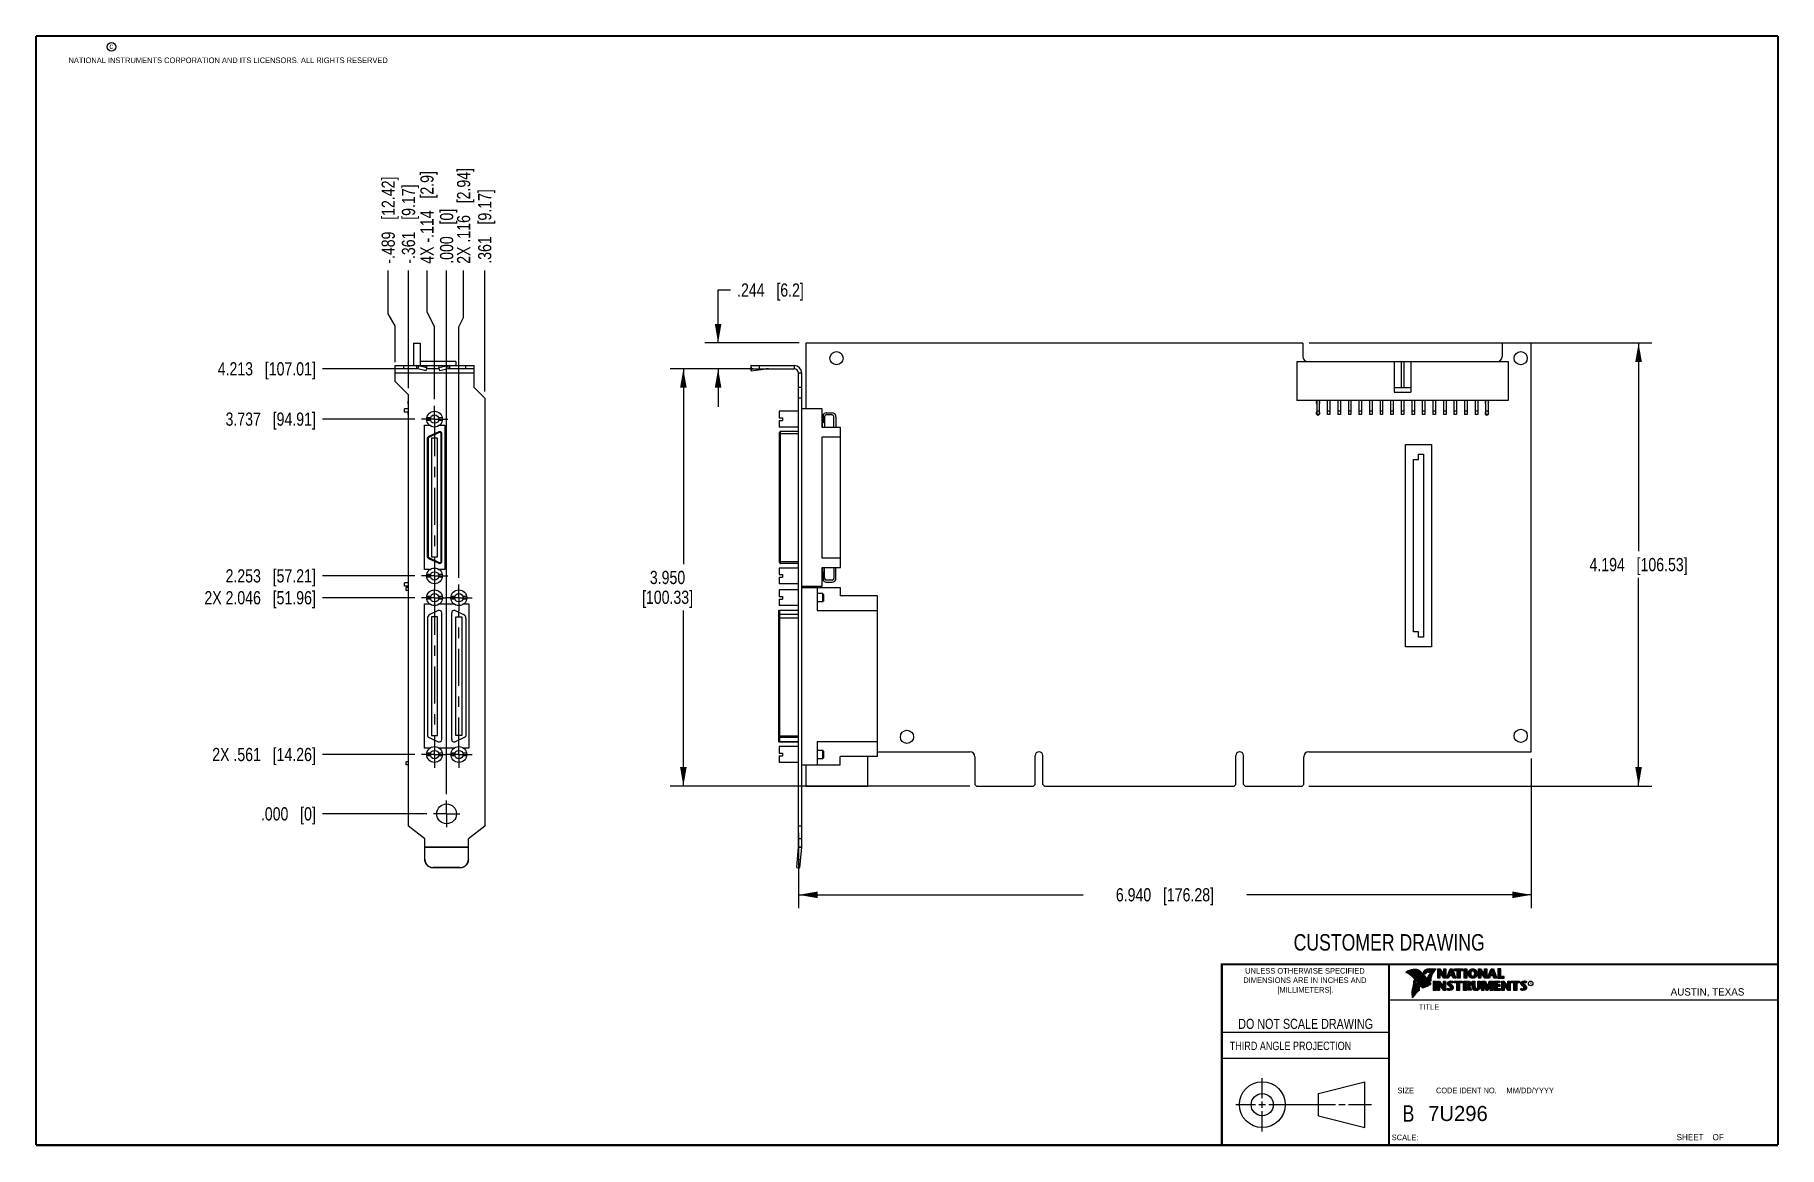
# Model space of a CAD drawing. Header units: inches. Extents: x 0.2 to 16.8, y 0.2 to 10.8.
import ezdxf

# ---------------------------------------------------------------- set-up
doc = ezdxf.new("R2010")
doc.units = ezdxf.units.IN
doc.header["$LTSCALE"] = 0.935
doc.header["$MEASUREMENT"] = 0
doc.linetypes.add('CENTER', pattern=[0.6, 0.375, -0.075, 0.075, -0.075])
doc.layers.get('0').update_dxf_attribs({"linetype": 'CONTINUOUS'})
doc.layers.add('02___PRT_ALL_AXES', color=7, linetype='CONTINUOUS')
doc.layers.add('DIMENSIONS', color=7, linetype='CONTINUOUS')
doc.styles.get("Standard").update_dxf_attribs({"font": 'txt', "width": 0.8})
doc.styles.add('TEXTSTYLE_2', font='txt')
doc.styles.add('TEXTSTYLE_3', font='txt', dxfattribs={"width": 0.95})
doc.dimstyles.new('DIMSTYLE_1', dxfattribs={"dimtxt": 0.125, "dimasz": 0.18, "dimexe": 0.18, "dimexo": 0.0625, "dimgap": 0.09, "dimtad": 0, "dimtih": 1, "dimtoh": 1, "dimdec": 3, "dimzin": 4, "dimdsep": 46, "dimtxsty": 'STANDARD', "dimblk": '_FILLED', "dimblk1": '_FILLED', "dimblk2": '_FILLED', "dimcen": 0.09, "dimadec": 0, "dimazin": 0, "dimtp": 0.01, "dimtm": 0.01, "dimtfac": 1, "dimtdec": 3, "dimtofl": 0, "dimtmove": 0, "dimatfit": 3, "dimldrblk": '_FILLED', "dimfxl": 1, "dimtolj": 1, "dimtzin": 4, "dimarcsym": 0})
doc.dimstyles.new('DIMSTYLE_2', dxfattribs={"dimtxt": 0.125, "dimasz": 0.18, "dimexe": 0.18, "dimexo": 0.0625, "dimgap": 0.09, "dimtad": 0, "dimtih": 1, "dimtoh": 1, "dimdec": 3, "dimzin": 4, "dimdsep": 46, "dimtxsty": 'STANDARD', "dimblk": '_FILLED', "dimblk1": '_FILLED', "dimblk2": '_FILLED', "dimcen": 0.09, "dimadec": 0, "dimazin": 0, "dimtp": 0.01, "dimtm": 0.01, "dimtfac": 1, "dimtdec": 3, "dimtofl": 0, "dimtmove": 0, "dimatfit": 3, "dimldrblk": '_FILLED', "dimfxl": 1, "dimtolj": 1, "dimtzin": 4, "dimarcsym": 0})

msp = doc.modelspace()

# ---------------------------------------------------------------- texts
at = {"color": 2, "linetype": 'CONTINUOUS', "attachment_point": 1, "line_spacing_factor": 0.9}
for s, insert, char_height, width in [('c', (0.946, 10.6893), 0.053, 0.0424), ('NATIONAL INSTRUMENTS CORPORATION AND ITS LICENSORS. ALL RIGHTS RESERVED', (0.5583, 10.5546), 0.053, 3.0104), ('THIRD ANGLE PROJECTION', (11.5564, 1.2384), 0.08, 1.408)]:
    msp.add_mtext(s, dxfattribs=dict(at, insert=insert, char_height=char_height, width=width))
at = {"color": 7, "linetype": 'CONTINUOUS', "attachment_point": 2, "line_spacing_factor": 0.9}
for s, insert, char_height, width in [('CUSTOMER DRAWING', (13.0668, 2.2564), 0.15625, 2), ('DO NOT SCALE DRAWING', (12.2754, 1.4542), 0.095, 1.52), ('B', (13.2497, 0.6361), 0.1562, 0.125)]:
    msp.add_mtext(s, dxfattribs=dict(at, insert=insert, char_height=char_height, width=width))
at = {"color": 2, "linetype": 'CONTINUOUS', "line_spacing_factor": 0.9}
for s, insert, char_height, width, attachment_point, style in [('DIMENSIONS ARE IN INCHES AND', (12.2688, 1.8465), 0.053254, 1.491112, 2, 'TEXTSTYLE_2'), ('UNLESS OTHERWISE SPECIFIED', (12.2688, 1.9352), 0.053254, 1.384604, 2, 'TEXTSTYLE_2'), ('[MILLIMETERS].', (12.2746, 1.7548), 0.053254, 0.745556, 2, 'TEXTSTYLE_2'), ('R', (14.3971, 1.8), 0.0217, 0.021738, 1, 'TEXTSTYLE_2'), ('AUSTIN, TEXAS', (15.7327, 1.7441), 0.069617, 0.905021, 1, 'TEXTSTYLE_2'), ('TITLE', (13.3474, 1.593), 0.05325, 0.26627, 1, 'TEXTSTYLE_2'), ('SIZE', (13.1451, 0.8027), 0.05325, 0.213016, 1, 'TEXTSTYLE_2'), ('CODE IDENT NO.', (13.7978, 0.8027), 0.053254, 0.708278, 2, 'TEXTSTYLE_3'), ('MM/DD/YYYY', (14.1765, 0.8027), 0.05325, 0.53254, 1, 'TEXTSTYLE_2'), ('SCALE:', (13.0904, 0.3585), 0.05325, 0.319524, 1, 'TEXTSTYLE_2'), ('SHEET    OF', (15.7892, 0.3625), 0.057262, 0.629882, 1, 'TEXTSTYLE_2')]:
    msp.add_mtext(s, dxfattribs=dict(at, insert=insert, char_height=char_height, width=width, attachment_point=attachment_point, style=style))
at = {"color": 7, "linetype": 'CONTINUOUS', "insert": (13.4363, 0.6298), "char_height": 0.14316, "width": 0.715775, "attachment_point": 1, "line_spacing_factor": 0.9, "style": 'TEXTSTYLE_2'}
msp.add_mtext('7U296', dxfattribs=at)

# ---------------------------------------------------------------- blocks, each defined once
blk = doc.blocks.new('*D0')
at = {"layer": 'DIMENSIONS', "color": 2, "linetype": 'CONTINUOUS'}
blk.add_line((3.838, 7.131), (2.963, 7.131), dxfattribs=at)
at = {"layer": 'DIMENSIONS', "color": 2, "linetype": 'CONTINUOUS', "insert": (2.901, 7.194), "char_height": 0.125, "width": 1.325, "attachment_point": 3, "line_spacing_factor": 0.9}
blk.add_mtext('3.737{\\Ftxt.shx;\\W1.000000;\\H0.125000; }[94.91]', dxfattribs=at)
blk = doc.blocks.new('_FILLED')
at = {"color": 0, "linetype": 'BYBLOCK'}
blk.add_solid([(0, 0), (-1, 0.174), (-1, -0.174)], dxfattribs=at)
blk = doc.blocks.new('*D1')
at = {"layer": 'DIMENSIONS', "color": 2, "linetype": 'CONTINUOUS'}
blk.add_line((4.501, 7.393), (4.501, 8.539), dxfattribs=at)
at = {"layer": 'DIMENSIONS', "color": 2, "linetype": 'CONTINUOUS', "insert": (4.438, 8.602), "char_height": 0.125, "width": 1.125, "attachment_point": 1, "rotation": 90, "line_spacing_factor": 0.9}
blk.add_mtext('.361{\\Ftxt.shx;\\W1.000000;\\H0.125000; }[9.17]', dxfattribs=at)
blk = doc.blocks.new('*D2')
at = {"layer": 'DIMENSIONS', "color": 2, "linetype": 'CONTINUOUS'}
blk.add_line((4.14, 3.582), (4.14, 8.539), dxfattribs=at)
at = {"layer": 'DIMENSIONS', "color": 2, "linetype": 'CONTINUOUS', "insert": (4.077, 8.602), "char_height": 0.125, "width": 0.825, "attachment_point": 1, "rotation": 90, "line_spacing_factor": 0.9}
blk.add_mtext('.000{\\Ftxt.shx;\\W1.000000;\\H0.125000; }[0]', dxfattribs=at)
blk = doc.blocks.new('*D3')
at = {"layer": 'DIMENSIONS', "color": 2, "linetype": 'CONTINUOUS'}
for p, q in [((3.954, 8.148), (3.954, 8.539)), ((4.025, 8.005), (3.954, 8.148)), ((4.025, 7.319), (4.025, 8.005))]:
    blk.add_line(p, q, dxfattribs=at)
at = {"layer": 'DIMENSIONS', "color": 2, "linetype": 'CONTINUOUS', "insert": (3.891, 8.602), "char_height": 0.125, "width": 1.425, "attachment_point": 1, "rotation": 90, "line_spacing_factor": 0.9}
blk.add_mtext('4X -.114{\\Ftxt.shx;\\W1.000000;\\H0.125000; }[2.9]', dxfattribs=at)
blk = doc.blocks.new('*D4')
at = {"layer": 'DIMENSIONS', "color": 2, "linetype": 'CONTINUOUS'}
for p, q in [((4.3, 8.092), (4.3, 8.539)), ((4.255, 8.005), (4.3, 8.092)), ((4.255, 5.628), (4.255, 8.005))]:
    blk.add_line(p, q, dxfattribs=at)
at = {"layer": 'DIMENSIONS', "color": 2, "linetype": 'CONTINUOUS', "insert": (4.238, 8.602), "char_height": 0.125, "width": 1.425, "attachment_point": 1, "rotation": 90, "line_spacing_factor": 0.9}
blk.add_mtext('2X .116{\\Ftxt.shx;\\W1.000000;\\H0.125000; }[2.94]', dxfattribs=at)
blk = doc.blocks.new('*D5')
at = {"layer": 'DIMENSIONS', "color": 2, "linetype": 'CONTINUOUS'}
blk.add_line((3.779, 7.424), (3.779, 8.539), dxfattribs=at)
at = {"layer": 'DIMENSIONS', "color": 2, "linetype": 'CONTINUOUS', "insert": (3.716, 8.602), "char_height": 0.125, "width": 1.225, "attachment_point": 1, "rotation": 90, "line_spacing_factor": 0.9}
blk.add_mtext('-.361{\\Ftxt.shx;\\W1.000000;\\H0.125000; }[9.17]', dxfattribs=at)
blk = doc.blocks.new('*D6')
at = {"layer": 'DIMENSIONS', "color": 2, "linetype": 'CONTINUOUS'}
for p, q in [((3.586, 8.127), (3.586, 8.539)), ((3.651, 8.016), (3.586, 8.127)), ((3.651, 7.67), (3.651, 8.016))]:
    blk.add_line(p, q, dxfattribs=at)
at = {"layer": 'DIMENSIONS', "color": 2, "linetype": 'CONTINUOUS', "insert": (3.524, 8.602), "char_height": 0.125, "width": 1.325, "attachment_point": 1, "rotation": 90, "line_spacing_factor": 0.9}
blk.add_mtext('-.489{\\Ftxt.shx;\\W1.000000;\\H0.125000; }[12.42]', dxfattribs=at)
blk = doc.blocks.new('*D7')
at = {"layer": 'DIMENSIONS', "color": 2, "linetype": 'CONTINUOUS'}
blk.add_line((3.952, 3.395), (2.963, 3.395), dxfattribs=at)
at = {"layer": 'DIMENSIONS', "color": 2, "linetype": 'CONTINUOUS', "insert": (2.901, 3.457), "char_height": 0.125, "width": 0.825, "attachment_point": 3, "line_spacing_factor": 0.9}
blk.add_mtext('.000{\\Ftxt.shx;\\W1.000000;\\H0.125000; }[0]', dxfattribs=at)
blk = doc.blocks.new('*D8')
at = {"layer": 'DIMENSIONS', "color": 2, "linetype": 'CONTINUOUS'}
blk.add_line((3.838, 3.956), (2.963, 3.956), dxfattribs=at)
at = {"layer": 'DIMENSIONS', "color": 2, "linetype": 'CONTINUOUS', "insert": (2.901, 4.019), "char_height": 0.125, "width": 1.525, "attachment_point": 3, "line_spacing_factor": 0.9}
blk.add_mtext('2X .561{\\Ftxt.shx;\\W1.000000;\\H0.125000; }[14.26]', dxfattribs=at)
blk = doc.blocks.new('*D9')
at = {"layer": 'DIMENSIONS', "color": 2, "linetype": 'CONTINUOUS'}
blk.add_line((3.838, 5.44), (2.963, 5.44), dxfattribs=at)
at = {"layer": 'DIMENSIONS', "color": 2, "linetype": 'CONTINUOUS', "insert": (2.901, 5.503), "char_height": 0.125, "width": 1.625, "attachment_point": 3, "line_spacing_factor": 0.9}
blk.add_mtext('2X 2.046{\\Ftxt.shx;\\W1.000000;\\H0.125000; }[51.96]', dxfattribs=at)
blk = doc.blocks.new('*D10')
at = {"layer": 'DIMENSIONS', "color": 2, "linetype": 'CONTINUOUS'}
blk.add_line((3.838, 5.647), (2.963, 5.647), dxfattribs=at)
at = {"layer": 'DIMENSIONS', "color": 2, "linetype": 'CONTINUOUS', "insert": (2.901, 5.71), "char_height": 0.125, "width": 1.325, "attachment_point": 3, "line_spacing_factor": 0.9}
blk.add_mtext('2.253{\\Ftxt.shx;\\W1.000000;\\H0.125000; }[57.21]', dxfattribs=at)
blk = doc.blocks.new('*D11')
at = {"layer": 'DIMENSIONS', "color": 2, "linetype": 'CONTINUOUS'}
for p, q in [((14.413, 3.92), (14.413, 2.503)), ((7.473, 3.216), (7.473, 2.503)), ((7.473, 2.628), (10.168, 2.628)), ((14.413, 2.628), (11.718, 2.628))]:
    blk.add_line(p, q, dxfattribs=at)
at = {"layer": 'DIMENSIONS', "color": 2, "linetype": 'CONTINUOUS', "xscale": 0.18, "yscale": 0.18, "zscale": 0.18, "rotation": 180}
blk.add_blockref('_FILLED', (7.473, 2.628), dxfattribs=at)
at = {"layer": 'DIMENSIONS', "color": 2, "linetype": 'CONTINUOUS', "xscale": 0.18, "yscale": 0.18, "zscale": 0.18}
blk.add_blockref('_FILLED', (14.413, 2.628), dxfattribs=at)
at = {"layer": 'DIMENSIONS', "color": 2, "linetype": 'CONTINUOUS', "insert": (10.943, 2.691), "char_height": 0.125, "width": 1.425, "attachment_point": 2, "line_spacing_factor": 0.9}
blk.add_mtext('6.940{\\Ftxt.shx;\\W1.000000;\\H0.125000; }[176.28]', dxfattribs=at)
blk = doc.blocks.new('*D12')
at = {"layer": 'DIMENSIONS', "color": 2, "linetype": 'CONTINUOUS'}
for p, q in [((12.31, 7.852), (15.554, 7.852)), ((15.429, 7.852), (15.429, 5.88)), ((15.429, 3.658), (15.429, 5.63)), ((12.306, 3.658), (15.554, 3.658))]:
    blk.add_line(p, q, dxfattribs=at)
at = {"layer": 'DIMENSIONS', "color": 2, "linetype": 'CONTINUOUS', "xscale": 0.18, "yscale": 0.18, "zscale": 0.18}
for p, rotation in [((15.429, 7.852), 90), ((15.429, 3.658), 270)]:
    blk.add_blockref('_FILLED', p, dxfattribs=dict(at, rotation=rotation))
at = {"layer": 'DIMENSIONS', "color": 2, "linetype": 'CONTINUOUS', "insert": (15.429, 5.817), "char_height": 0.125, "width": 1.425, "attachment_point": 2, "line_spacing_factor": 0.9}
blk.add_mtext('4.194{\\Ftxt.shx;\\W1.000000;\\H0.125000; }[106.53]', dxfattribs=at)
blk = doc.blocks.new('*D13')
at = {"layer": 'DIMENSIONS', "color": 2, "linetype": 'CONTINUOUS'}
for p, q in [((6.711, 7.852), (6.711, 8.354)), ((6.711, 8.354), (6.828, 8.354)), ((7.48, 7.852), (6.586, 7.852)), ((7.04, 7.608), (6.586, 7.608)), ((6.711, 7.608), (6.711, 7.248))]:
    blk.add_line(p, q, dxfattribs=at)
at = {"layer": 'DIMENSIONS', "color": 2, "linetype": 'CONTINUOUS', "xscale": 0.18, "yscale": 0.18, "zscale": 0.18}
for p, rotation in [((6.711, 7.852), 270), ((6.711, 7.608), 90)]:
    blk.add_blockref('_FILLED', p, dxfattribs=dict(at, rotation=rotation))
at = {"layer": 'DIMENSIONS', "color": 2, "linetype": 'CONTINUOUS', "insert": (6.891, 8.416), "char_height": 0.125, "width": 1.025, "attachment_point": 1, "line_spacing_factor": 0.9}
blk.add_mtext('.244{\\Ftxt.shx;\\W1.000000;\\H0.125000; }[6.2]', dxfattribs=at)
blk = doc.blocks.new('*D14')
at = {"layer": 'DIMENSIONS', "color": 2, "linetype": 'CONTINUOUS'}
for p, q in [((7.04, 7.608), (6.257, 7.608)), ((6.382, 7.608), (6.382, 5.758)), ((6.382, 3.658), (6.382, 5.32)), ((9.095, 3.658), (6.257, 3.658))]:
    blk.add_line(p, q, dxfattribs=at)
at = {"layer": 'DIMENSIONS', "color": 2, "linetype": 'CONTINUOUS', "xscale": 0.18, "yscale": 0.18, "zscale": 0.18}
for p, rotation in [((6.382, 7.608), 90), ((6.382, 3.658), 270)]:
    blk.add_blockref('_FILLED', p, dxfattribs=dict(at, rotation=rotation))
at = {"layer": 'DIMENSIONS', "color": 2, "linetype": 'CONTINUOUS', "insert": (6.232, 5.695), "char_height": 0.125, "width": 0.8, "attachment_point": 2, "line_spacing_factor": 0.9}
blk.add_mtext('3.950\\P[100.33]', dxfattribs=at)
blk = doc.blocks.new('*D15')
at = {"layer": 'DIMENSIONS', "color": 2, "linetype": 'CONTINUOUS'}
blk.add_line((3.668, 7.608), (2.963, 7.608), dxfattribs=at)
at = {"layer": 'DIMENSIONS', "color": 2, "linetype": 'CONTINUOUS', "insert": (2.901, 7.67), "char_height": 0.125, "width": 1.425, "attachment_point": 3, "line_spacing_factor": 0.9}
blk.add_mtext('4.213{\\Ftxt.shx;\\W1.000000;\\H0.125000; }[107.01]', dxfattribs=at)

# ---------------------------------------------------------------- dimensions: what is measured, and where the dimension line sits
at = {"layer": 'DIMENSIONS', "color": 2, "linetype": 'CONTINUOUS'}
for feature_location, offset, dtype, origin, text, picture, middle in [((3.6506835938, 7.6702030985), (-0.064662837, 0.869), 0, (4.1396835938, 7.6077030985), '-<>', '*D6', (3.5860207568, 9.2642030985)), ((4.0254788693, 7.3190826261), (-0.0718011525, 1.2201204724), 0, (4.1396835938, 7.2565826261), '4X -<>', '*D3', (3.9536777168, 9.3142030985)), ((4.2554001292, 5.6279802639), (0.0450449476, 2.9112228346), 0, (4.1396835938, 5.5654802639), '2X <>', '*D4', (4.3004450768, 9.3142030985)), ((3.7787, 7.4242), (0, 1.115), 1, (4.1397, 7.3617), '-<>', '*D5', (3.7787, 9.2142)), ((3.8379, 5.4404), (-0.8747, 0), 0, (3.9004, 3.3947), '2X <>', '*D9', (1.8882, 5.4404)), ((3.8379, 3.9561), (-0.8747, 0), 0, (3.9004, 3.3947), '2X <>', '*D8', (1.9382, 3.9561))]:
    dim = msp.add_ordinate_dim(feature_location=feature_location, offset=offset, dtype=dtype, origin=origin, text=text, dimstyle='DIMSTYLE_1', dxfattribs=at)
    dim.commit()
    dim.dimension.update_dxf_attribs({"geometry": picture, "text_midpoint": middle})
for feature_location, offset, dtype, origin, picture, middle in [((4.5007, 7.3932), (0, 1.146), 1, (4.1397, 3.5198), '*D1', (4.5007, 9.1642)), ((4.1396835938, 3.5823030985), (0, 4.9569), 1, (4.1396835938, 3.5198030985), '*D2', (4.1396835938, 9.0142030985)), ((3.6682, 7.6077), (-0.705, 0), 0, (3.7307, 3.3947), '*D15', (1.8882, 7.6077)), ((3.8379, 7.1315), (-0.8747, 0), 0, (4.0146, 3.3947), '*D0', (1.9382, 7.1315)), ((3.83788, 5.64723), (-0.8747, 0), 0, (3.90038, 3.3947), '*D10', (1.93818, 5.64723)), ((3.9520835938, 3.3947030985), (-0.9889, 0), 0, (4.0145835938, 3.3947030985), '*D7', (2.2381835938, 3.3947030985))]:
    dim = msp.add_ordinate_dim(feature_location=feature_location, offset=offset, dtype=dtype, origin=origin, dimstyle='DIMSTYLE_1', dxfattribs=at)
    dim.commit()
    dim.dimension.update_dxf_attribs({"geometry": picture, "text_midpoint": middle})
for base, p1, p2, angle, picture, middle in [((6.711, 7.6077), (7.4801, 7.8517), (7.0401, 7.6077), 270, '*D13', (7.4035, 8.3535)), ((15.4285, 7.8517), (12.3061, 3.6577), (12.3101, 7.8517), 90, '*D12', (15.2785, 5.7547)), ((6.3815, 3.6577), (7.0401, 7.6077), (9.0951, 3.6577), 270, '*D14', (6.2315, 5.539))]:
    dim = msp.add_linear_dim(base=base, p1=p1, p2=p2, angle=angle, dimstyle='DIMSTYLE_2', dxfattribs=at)
    dim.commit()
    dim.dimension.update_dxf_attribs({"geometry": picture, "text_midpoint": middle, "dimtype": 160})
dim = msp.add_linear_dim(base=(14.4126, 2.6283), p1=(7.4726, 3.2163), p2=(14.4126, 3.9202), dimstyle='DIMSTYLE_2', dxfattribs=at)
dim.commit()
dim.dimension.update_dxf_attribs({"geometry": '*D11', "text_midpoint": (10.7926, 2.6283), "dimtype": 160})

# ---------------------------------------------------------------- linework, layer by layer
at = {"color": 7, "linetype": 'CONTINUOUS'}
for p, q in [((3.8257, 7.8517), (3.8257, 7.6377)), ((3.8257, 7.8517), (3.8877, 7.8517)), ((3.8877, 7.8517), (3.8877, 7.6377)), ((7.5426, 7.8517), (7.5426, 7.2299)), ((12.2476, 7.8517), (7.5426, 7.8517)), ((12.2476, 7.8517), (12.2476, 7.7247)), ((14.4126, 7.8517), (14.1376, 7.8517)), ((14.1376, 7.8517), (14.1376, 7.7247)), ((14.4126, 3.9827), (14.4126, 7.8517)), ((3.6507, 7.6377), (3.6507, 7.4897)), ((3.6507, 7.6377), (4.4007, 7.6377)), ((3.8554, 7.6077), (3.6507, 7.6077)), ((3.7307, 7.6377), (3.7307, 7.6077)), ((3.8554, 7.6377), (3.8554, 7.6077)), ((3.8734, 7.6355), (3.8666, 7.6065)), ((3.9463, 7.5882), (3.8666, 7.6065)), ((3.9531, 7.6172), (3.8734, 7.6355)), ((3.8734, 7.6355), (3.9552, 7.6355)), ((4.2277, 7.6777), (3.8877, 7.6777)), ((3.9463, 7.5882), (3.9531, 7.6172)), ((4.0705, 7.6077), (3.9509, 7.6077)), ((3.9531, 7.6172), (3.9552, 7.6355)), ((4.0683, 7.6172), (4.0662, 7.6355)), ((4.148, 7.6355), (4.0662, 7.6355)), ((4.148, 7.6355), (4.0683, 7.6172)), ((4.075, 7.5882), (4.0683, 7.6172)), ((4.1547, 7.6065), (4.075, 7.5882)), ((4.148, 7.6355), (4.1547, 7.6065)), ((4.1659, 7.6377), (4.1659, 7.6077)), ((4.4007, 7.6077), (4.1659, 7.6077)), ((4.2277, 7.6777), (4.2277, 7.6377)), ((4.3207, 7.6077), (4.3207, 7.6377)), ((4.4007, 7.4307), (4.4007, 7.6377)), ((7.02, 7.6355), (7.0212, 7.6172)), ((7.02, 7.6355), (7.0226, 7.6162)), ((7.0251, 7.5882), (7.0212, 7.6172)), ((7.0226, 7.6077), (7.0226, 7.6377)), ((7.0226, 7.6377), (7.4326, 7.6377)), ((7.0226, 7.6077), (7.4326, 7.6077)), ((7.0239, 7.6065), (7.0251, 7.5882)), ((7.0239, 7.6065), (7.1656, 7.6065)), ((7.0251, 7.5882), (7.1656, 7.6065)), ((7.1026, 7.6077), (7.1026, 7.6377)), ((7.4326, 7.6377), (7.4326, 7.6077)), ((12.1926, 7.6777), (12.1926, 7.3077)), ((12.1926, 7.6777), (14.1926, 7.6777)), ((13.1126, 7.6777), (13.1126, 7.3877)), ((13.1801, 7.6777), (13.1801, 7.4277)), ((13.2051, 7.6777), (13.2051, 7.4277)), ((13.2726, 7.6777), (13.2726, 7.3877)), ((14.1926, 7.6777), (14.1926, 7.3077)), ((4.4007, 7.5677), (3.6507, 7.5677)), ((3.7787, 7.3617), (3.6507, 7.4897)), ((7.4726, 3.0837), (7.4726, 7.5677)), ((7.5026, 7.5677), (7.4726, 7.5677)), ((7.5026, 3.0837), (7.5026, 7.5677)), ((3.7757, 7.2752), (3.7757, 7.3002)), ((3.7787, 7.3002), (3.7757, 7.3002)), ((3.7787, 7.2752), (3.7757, 7.2752)), ((3.7787, 3.2788), (3.7787, 7.3617)), ((4.4007, 7.4307), (4.5007, 7.3307)), ((4.5007, 7.3307), (4.5007, 3.2788)), ((7.5026, 7.4307), (7.4726, 7.4307)), ((7.5026, 7.3307), (7.4726, 7.3307)), ((14.1926, 7.3077), (12.1926, 7.3077)), ((12.3801, 7.3077), (12.3801, 7.1752)), ((12.4051, 7.3077), (12.4051, 7.1752)), ((12.4801, 7.3077), (12.4801, 7.1752)), ((12.5051, 7.3077), (12.5051, 7.1752)), ((12.5801, 7.3077), (12.5801, 7.1752)), ((12.6051, 7.3077), (12.6051, 7.1752)), ((12.6801, 7.3077), (12.6801, 7.1752)), ((12.7051, 7.3077), (12.7051, 7.1752)), ((12.7801, 7.3077), (12.7801, 7.1752)), ((12.8051, 7.3077), (12.8051, 7.1752)), ((12.8801, 7.3077), (12.8801, 7.1752)), ((12.9051, 7.3077), (12.9051, 7.1752)), ((12.9801, 7.3077), (12.9801, 7.1752)), ((13.0051, 7.3077), (13.0051, 7.1752)), ((13.0801, 7.3077), (13.0801, 7.1752)), ((13.1051, 7.3077), (13.1051, 7.1752)), ((13.2726, 7.4277), (13.1126, 7.4277)), ((13.1126, 7.3877), (13.2726, 7.3877)), ((13.1801, 7.3077), (13.1801, 7.1752)), ((13.2051, 7.3077), (13.2051, 7.1752)), ((13.2801, 7.3077), (13.2801, 7.1752)), ((13.3051, 7.3077), (13.3051, 7.1752)), ((13.3801, 7.3077), (13.3801, 7.1752)), ((13.4051, 7.3077), (13.4051, 7.1752)), ((13.4801, 7.3077), (13.4801, 7.1752)), ((13.5051, 7.3077), (13.5051, 7.1752)), ((13.5801, 7.3077), (13.5801, 7.1752)), ((13.6051, 7.3077), (13.6051, 7.1752)), ((13.6801, 7.3077), (13.6801, 7.1752)), ((13.7051, 7.3077), (13.7051, 7.1752)), ((13.7801, 7.3077), (13.7801, 7.1752)), ((13.8051, 7.3077), (13.8051, 7.1752)), ((13.8801, 7.3077), (13.8801, 7.1752)), ((13.9051, 7.3077), (13.9051, 7.1752)), ((13.9801, 7.3077), (13.9801, 7.1752)), ((14.0051, 7.3077), (14.0051, 7.1752)), ((3.742, 7.1984), (3.742, 7.2299)), ((3.7787, 7.2299), (3.742, 7.2299)), ((3.7787, 7.1984), (3.742, 7.1984)), ((3.7757, 7.1752), (3.7757, 7.1984)), ((3.7787, 7.1752), (3.7757, 7.1752)), ((3.9882, 7.1443), (3.9518, 7.1443)), ((3.9882, 7.1187), (3.9518, 7.1187)), ((4.0992, 7.1443), (4.0627, 7.1443)), ((4.0992, 7.1187), (4.0627, 7.1187)), ((7.2883, 7.2063), (7.2883, 7.1443)), ((7.4726, 7.2063), (7.2883, 7.2063)), ((7.2883, 7.1443), (7.3218, 7.1443)), ((7.2883, 7.1187), (7.2883, 7.0567)), ((7.2883, 7.1187), (7.3218, 7.1187)), ((7.3218, 7.1443), (7.3218, 7.1187)), ((7.6954, 7.2299), (7.5026, 7.2299)), ((7.6954, 7.0527), (7.6954, 7.2299)), ((7.7009, 7.1709), (7.6954, 7.1709)), ((7.7009, 7.1709), (7.7009, 7.0921)), ((7.7009, 7.1709), (7.7088, 7.163)), ((7.7088, 7.163), (7.7088, 7.1)), ((7.7191, 7.1546), (7.7191, 7.0527)), ((7.7353, 7.1905), (7.7914, 7.1905)), ((7.7914, 7.1709), (7.7353, 7.1709)), ((7.8077, 7.0527), (7.8077, 7.1546)), ((7.8273, 7.1546), (7.8273, 7.0527)), ((12.4051, 7.2077), (12.3801, 7.2077)), ((12.4051, 7.1752), (12.3801, 7.1752)), ((12.5051, 7.2077), (12.4801, 7.2077)), ((12.5051, 7.1752), (12.4801, 7.1752)), ((12.6051, 7.2077), (12.5801, 7.2077)), ((12.6051, 7.1752), (12.5801, 7.1752)), ((12.7051, 7.2077), (12.6801, 7.2077)), ((12.7051, 7.1752), (12.6801, 7.1752)), ((12.8051, 7.2077), (12.7801, 7.2077)), ((12.8051, 7.1752), (12.7801, 7.1752)), ((12.9051, 7.2077), (12.8801, 7.2077)), ((12.9051, 7.1752), (12.8801, 7.1752)), ((13.0051, 7.2077), (12.9801, 7.2077)), ((13.0051, 7.1752), (12.9801, 7.1752)), ((13.1051, 7.2077), (13.0801, 7.2077)), ((13.1051, 7.1752), (13.0801, 7.1752)), ((13.2051, 7.2077), (13.1801, 7.2077)), ((13.2051, 7.1752), (13.1801, 7.1752)), ((13.3051, 7.2077), (13.2801, 7.2077)), ((13.3051, 7.1752), (13.2801, 7.1752)), ((13.4051, 7.2077), (13.3801, 7.2077)), ((13.4051, 7.1752), (13.3801, 7.1752)), ((13.5051, 7.2077), (13.4801, 7.2077)), ((13.5051, 7.1752), (13.4801, 7.1752)), ((13.6051, 7.2077), (13.5801, 7.2077)), ((13.6051, 7.1752), (13.5801, 7.1752)), ((13.7051, 7.2077), (13.6801, 7.2077)), ((13.7051, 7.1752), (13.6801, 7.1752)), ((13.8051, 7.2077), (13.7801, 7.2077)), ((13.8051, 7.1752), (13.7801, 7.1752)), ((13.9051, 7.2077), (13.8801, 7.2077)), ((13.9051, 7.1752), (13.8801, 7.1752)), ((14.0051, 7.2077), (13.9801, 7.2077)), ((14.0051, 7.1752), (13.9801, 7.1752)), ((3.9294, 5.7067), (3.9294, 7.0727)), ((3.9294, 7.0727), (3.9784, 7.0727)), ((3.9566, 6.9478), (3.9566, 5.8309)), ((3.9645, 6.9478), (3.9566, 6.9478)), ((3.9645, 6.9478), (3.9645, 5.8309)), ((4.0664, 7.0115), (3.9679, 6.9656)), ((3.9713, 6.9585), (3.9679, 6.9656)), ((4.0697, 7.0044), (3.9713, 6.9585)), ((3.9784, 7.0727), (3.9784, 7.0734)), ((3.9979, 6.9504), (3.9979, 5.8283)), ((4.053, 6.9504), (3.9979, 6.9504)), ((4.053, 5.8283), (4.053, 6.9504)), ((4.0697, 7.0044), (4.0664, 7.0115)), ((4.0724, 7.0732), (4.0724, 7.0727)), ((4.0724, 7.0727), (4.1214, 7.0727)), ((4.0865, 5.785), (4.0865, 6.9937)), ((4.0865, 6.9937), (4.0944, 6.9937)), ((4.0944, 5.785), (4.0944, 6.9937)), ((4.1214, 7.0727), (4.1214, 5.7067)), ((7.4726, 7.0567), (7.2883, 7.0567)), ((7.2939, 5.7733), (7.2939, 7.0055)), ((7.2939, 6.9937), (7.4726, 6.9937)), ((7.3017, 5.7653), (7.3017, 7.0134)), ((7.4726, 7.0134), (7.3017, 7.0134)), ((7.7009, 7.0921), (7.6954, 7.0921)), ((7.8706, 7.0527), (7.6954, 7.0527)), ((7.6954, 5.8146), (7.6954, 6.9642)), ((7.6954, 6.9642), (7.8706, 6.9642)), ((7.6994, 7.0527), (7.6994, 7.0921)), ((7.7088, 7.1), (7.7009, 7.0921)), ((7.8706, 5.726), (7.8706, 7.0527)), ((13.2226, 6.8917), (13.4666, 6.8917)), ((13.2226, 4.9747), (13.2226, 6.8917)), ((13.3446, 6.7982), (13.3916, 6.7982)), ((13.3446, 6.7482), (13.3446, 6.7982)), ((13.3916, 6.7982), (13.3916, 5.0682)), ((13.4666, 6.8917), (13.4666, 4.9747)), ((13.2976, 6.7482), (13.3446, 6.7482)), ((13.2976, 5.1182), (13.2976, 6.7482)), ((3.9645, 5.8309), (3.9566, 5.8309)), ((3.9713, 5.8202), (3.9679, 5.8131)), ((3.9679, 5.8131), (4.0664, 5.7672)), ((3.9713, 5.8202), (4.0697, 5.7743)), ((3.9979, 5.8283), (4.053, 5.8283)), ((4.0865, 5.785), (4.0944, 5.785)), ((7.2939, 5.785), (7.4726, 5.785)), ((7.8706, 5.8146), (7.6954, 5.8146)), ((3.9784, 5.7067), (3.9294, 5.7067)), ((3.9882, 5.66), (3.9518, 5.66)), ((3.9882, 5.6344), (3.9518, 5.6344)), ((3.9784, 5.7053), (3.9784, 5.7067)), ((4.0992, 5.66), (4.0627, 5.66)), ((4.0992, 5.6344), (4.0627, 5.6344)), ((4.0697, 5.7743), (4.0664, 5.7672)), ((4.0724, 5.7067), (4.0724, 5.7055)), ((4.1214, 5.7067), (4.0724, 5.7067)), ((7.2883, 5.722), (7.2883, 5.66)), ((7.4726, 5.722), (7.2883, 5.722)), ((7.2883, 5.66), (7.3218, 5.66)), ((7.2883, 5.6344), (7.2883, 5.5724)), ((7.2883, 5.6344), (7.3218, 5.6344)), ((7.4726, 5.7653), (7.3017, 5.7653)), ((7.3218, 5.66), (7.3218, 5.6344)), ((7.6954, 5.5488), (7.6954, 5.726)), ((7.6954, 5.726), (7.8706, 5.726)), ((7.7009, 5.6866), (7.6954, 5.6866)), ((7.6994, 5.726), (7.6994, 5.6866)), ((7.7009, 5.6866), (7.7009, 5.6079)), ((7.7088, 5.6787), (7.7009, 5.6866)), ((7.7088, 5.6787), (7.7088, 5.6157)), ((7.7191, 5.6241), (7.7191, 5.726)), ((7.8077, 5.726), (7.8077, 5.6241)), ((7.8273, 5.6241), (7.8273, 5.726)), ((3.742, 5.5488), (3.742, 5.5803)), ((3.7787, 5.5803), (3.742, 5.5803)), ((3.7787, 5.5488), (3.742, 5.5488)), ((3.7578, 5.5083), (3.7578, 5.5378)), ((3.7787, 5.5378), (3.7578, 5.5378)), ((3.7787, 5.5083), (3.7578, 5.5083)), ((3.9882, 5.4532), (3.9518, 5.4532)), ((4.0992, 5.4532), (4.0627, 5.4532)), ((4.2182, 5.4532), (4.1817, 5.4532)), ((4.3291, 5.4532), (4.2926, 5.4532)), ((7.4726, 5.5724), (7.2883, 5.5724)), ((7.2883, 5.5152), (7.2883, 5.4532)), ((7.4726, 5.5152), (7.2883, 5.5152)), ((7.2883, 5.4532), (7.3218, 5.4532)), ((7.3218, 5.4532), (7.3218, 5.4276)), ((7.5026, 5.5488), (7.6954, 5.5488)), ((7.5026, 5.5388), (7.8663, 5.5388)), ((7.5426, 5.5488), (7.5426, 5.5388)), ((7.6486, 5.5388), (7.6486, 5.3183)), ((7.7009, 5.4798), (7.6486, 5.4798)), ((7.7009, 5.6079), (7.6954, 5.6079)), ((7.7088, 5.6157), (7.7009, 5.6079)), ((7.7009, 5.4798), (7.7009, 5.401)), ((7.7088, 5.4719), (7.7009, 5.4798)), ((7.7088, 5.4719), (7.7088, 5.4089)), ((7.7914, 5.6079), (7.7353, 5.6079)), ((7.7353, 5.5882), (7.7914, 5.5882)), ((7.8663, 5.5388), (7.8663, 5.4585)), ((8.2206, 5.4585), (7.8663, 5.4585)), ((8.2206, 3.938), (8.2206, 5.4585)), ((3.9294, 4.0157), (3.9294, 5.3817)), ((3.9294, 5.3817), (3.9784, 5.3817)), ((3.9882, 5.4276), (3.9518, 5.4276)), ((3.9784, 5.3817), (3.9784, 5.3823)), ((4.0611, 5.3192), (3.9799, 5.2813)), ((4.0992, 5.4276), (4.0627, 5.4276)), ((4.0724, 5.3821), (4.0724, 5.3817)), ((4.0724, 5.3817), (4.2084, 5.3817)), ((4.093, 4.0977), (4.093, 5.2988)), ((4.2182, 5.4276), (4.1817, 5.4276)), ((4.1879, 4.0977), (4.1879, 5.2988)), ((4.2084, 5.3817), (4.2084, 5.3822)), ((4.2198, 5.3192), (4.301, 5.2813)), ((4.3291, 5.4276), (4.2926, 5.4276)), ((4.3024, 5.3822), (4.3024, 5.3817)), ((4.3024, 5.3817), (4.3514, 5.3817)), ((4.3514, 5.3817), (4.3514, 4.0157)), ((7.286, 4.0752), (7.286, 5.3213)), ((7.286, 5.3213), (7.4726, 5.3213)), ((7.2939, 5.2988), (7.286, 5.2988)), ((7.2883, 5.4276), (7.2883, 5.3656)), ((7.2883, 5.4276), (7.3218, 5.4276)), ((7.4726, 5.3656), (7.2883, 5.3656)), ((7.2939, 5.3213), (7.2939, 4.0752)), ((7.4726, 5.3192), (7.2939, 5.3192)), ((7.7009, 5.401), (7.6486, 5.401)), ((7.6486, 5.3183), (8.2206, 5.3183)), ((7.7088, 5.4089), (7.7009, 5.401)), ((3.958, 5.2469), (3.958, 4.1316)), ((3.9979, 5.2587), (3.9979, 4.1378)), ((4.053, 5.2587), (3.9979, 5.2587)), ((4.053, 4.1378), (4.053, 5.2587)), ((4.2278, 5.2587), (4.283, 5.2587)), ((4.2278, 4.1378), (4.2278, 5.2587)), ((4.283, 5.2587), (4.283, 4.1378)), ((4.3229, 5.2469), (4.3229, 4.1316)), ((7.4726, 5.2813), (7.2939, 5.2813)), ((7.4726, 5.2469), (7.2939, 5.2469)), ((13.4666, 4.9747), (13.2226, 4.9747)), ((13.3446, 5.1182), (13.2976, 5.1182)), ((13.3446, 5.0682), (13.3446, 5.1182)), ((13.3916, 5.0682), (13.3446, 5.0682)), ((3.9979, 4.1378), (4.053, 4.1378)), ((4.283, 4.1378), (4.2278, 4.1378)), ((7.4726, 4.1316), (7.2939, 4.1316)), ((3.9784, 4.0157), (3.9294, 4.0157)), ((3.9882, 3.9689), (3.9518, 3.9689)), ((3.9736, 4.1181), (4.0611, 4.0773)), ((3.9784, 4.0142), (3.9784, 4.0157)), ((4.0992, 3.9689), (4.0627, 3.9689)), ((4.2084, 4.0157), (4.0724, 4.0157)), ((4.0724, 4.0157), (4.0724, 4.0144)), ((4.2182, 3.9689), (4.1817, 3.9689)), ((4.2084, 4.0143), (4.2084, 4.0157)), ((4.3073, 4.1181), (4.2198, 4.0773)), ((4.3291, 3.9689), (4.2926, 3.9689)), ((4.3514, 4.0157), (4.3024, 4.0157)), ((4.3024, 4.0157), (4.3024, 4.0143)), ((7.2939, 4.0977), (7.286, 4.0977)), ((7.286, 4.0752), (7.4726, 4.0752)), ((7.2883, 4.0309), (7.2883, 3.9689)), ((7.4726, 4.0309), (7.2883, 4.0309)), ((7.2883, 3.9689), (7.3218, 3.9689)), ((7.4726, 4.1181), (7.2939, 4.1181)), ((7.4726, 4.0773), (7.2939, 4.0773)), ((7.3218, 3.9689), (7.3218, 3.9433)), ((7.6486, 4.0783), (7.6486, 3.8577)), ((7.6486, 4.0783), (8.2206, 4.0783)), ((7.7009, 3.9955), (7.6486, 3.9955)), ((7.7009, 3.9955), (7.7009, 3.9168)), ((7.7088, 3.9876), (7.7009, 3.9955)), ((7.7088, 3.9876), (7.7088, 3.9246)), ((8.2206, 3.9827), (9.0956, 3.9827)), ((12.3056, 3.9827), (14.4126, 3.9827)), ((3.7787, 3.8882), (3.7578, 3.8882)), ((3.7578, 3.8587), (3.7578, 3.8882)), ((3.7787, 3.8587), (3.7578, 3.8587)), ((3.9882, 3.9433), (3.9518, 3.9433)), ((4.0992, 3.9433), (4.0627, 3.9433)), ((4.2182, 3.9433), (4.1817, 3.9433)), ((4.3291, 3.9433), (4.2926, 3.9433)), ((7.2883, 3.9433), (7.2883, 3.8813)), ((7.2883, 3.9433), (7.3218, 3.9433)), ((7.4726, 3.8813), (7.2883, 3.8813)), ((7.5026, 3.8577), (7.8663, 3.8577)), ((7.5426, 3.8577), (7.5426, 3.6577)), ((7.7009, 3.9168), (7.6486, 3.9168)), ((7.7088, 3.9246), (7.7009, 3.9168)), ((7.8663, 3.8577), (7.8663, 3.938)), ((8.2206, 3.938), (7.8663, 3.938)), ((8.1286, 3.6577), (8.1286, 3.9357)), ((9.1426, 3.9357), (9.1426, 3.6727)), ((9.7141, 3.6727), (9.7141, 3.9462)), ((9.7871, 3.6727), (9.7871, 3.9462)), ((11.6141, 3.6727), (11.6141, 3.9462)), ((11.6871, 3.6727), (11.6871, 3.9462)), ((12.2586, 3.6727), (12.2586, 3.9357)), ((7.5426, 3.6577), (8.1286, 3.6577)), ((9.1576, 3.6577), (9.1426, 3.6727)), ((9.1576, 3.6577), (9.6991, 3.6577)), ((9.6991, 3.6577), (9.7141, 3.6727)), ((9.8021, 3.6577), (9.7871, 3.6727)), ((9.8021, 3.6577), (11.5991, 3.6577)), ((11.5991, 3.6577), (11.6141, 3.6727)), ((11.7021, 3.6577), (11.6871, 3.6727)), ((11.7021, 3.6577), (12.2436, 3.6577)), ((12.2586, 3.6727), (12.2436, 3.6577)), ((3.9337, 3.1577), (3.7787, 3.2788)), ((3.9337, 2.965), (3.9337, 3.1577)), ((4.5007, 3.2788), (4.3457, 3.1577)), ((4.3457, 2.965), (4.3457, 3.1577)), ((7.5026, 3.2788), (7.4726, 3.2788)), ((7.5026, 3.1577), (7.4726, 3.1577)), ((3.9337, 3.0837), (4.3457, 3.0837)), ((3.9337, 3.0807), (4.3457, 3.0807)), ((7.4554, 2.8853), (7.4725, 3.0807)), ((7.4725, 3.0807), (7.5024, 3.078)), ((7.4726, 3.0837), (7.5026, 3.0837)), ((7.4853, 2.8827), (7.5024, 3.078)), ((4.2657, 2.8853), (4.0137, 2.8853)), ((4.0137, 2.8853), (4.0137, 2.8827)), ((4.2657, 2.8827), (4.0137, 2.8827)), ((4.2657, 2.8853), (4.2657, 2.8827)), ((7.4554, 2.8853), (7.4853, 2.8827)), ((7.4623, 2.965), (7.4922, 2.9624)), ((12.3963, 0.7462), (12.8358, 0.859)), ((12.8358, 0.4248), (12.8358, 0.859)), ((12.3963, 0.5362), (12.3963, 0.7462)), ((12.3963, 0.5362), (12.8358, 0.4248))]:
    msp.add_line(p, q, dxfattribs=at)
at = {"color": 2, "linetype": 'CONTINUOUS'}
for p, q in [((13.2311, 1.8934), (13.2311, 1.8949)), ((13.2347, 1.8921), (13.2347, 1.8972)), ((13.2382, 1.8907), (13.2382, 1.8994)), ((13.2418, 1.8892), (13.2418, 1.9015)), ((13.2453, 1.8876), (13.2453, 1.9035)), ((13.2489, 1.8858), (13.2489, 1.9054)), ((13.2524, 1.8839), (13.2524, 1.9069)), ((13.256, 1.8818), (13.256, 1.9084)), ((13.2596, 1.8796), (13.2596, 1.9098)), ((13.2631, 1.8772), (13.2631, 1.9111)), ((13.2667, 1.8747), (13.2667, 1.9124)), ((13.2702, 1.872), (13.2702, 1.9135)), ((13.2738, 1.869), (13.2738, 1.9146)), ((13.2773, 1.8658), (13.2773, 1.9155)), ((13.2809, 1.8624), (13.2809, 1.9164)), ((13.2844, 1.8587), (13.2844, 1.9173)), ((13.288, 1.8549), (13.288, 1.9181)), ((13.2915, 1.851), (13.2915, 1.9188)), ((13.2951, 1.8471), (13.2951, 1.9194)), ((13.2987, 1.8431), (13.2987, 1.9198)), ((13.3022, 1.8391), (13.3022, 1.92)), ((13.3058, 1.8351), (13.3058, 1.9201)), ((13.3093, 1.8311), (13.3093, 1.9201)), ((13.3129, 1.827), (13.3129, 1.9199)), ((13.3164, 1.8229), (13.3164, 1.9196)), ((13.32, 1.8188), (13.32, 1.9192)), ((13.3235, 1.8146), (13.3235, 1.9186)), ((13.3271, 1.8104), (13.3271, 1.9179)), ((13.3306, 1.8062), (13.3306, 1.9172)), ((13.3342, 1.802), (13.3342, 1.9163)), ((13.3378, 1.7978), (13.3378, 1.9151)), ((13.3413, 1.7937), (13.3413, 1.9138)), ((13.3449, 1.7897), (13.3449, 1.9122)), ((13.3484, 1.7856), (13.3484, 1.9103)), ((13.352, 1.7817), (13.352, 1.9081)), ((13.3555, 1.7778), (13.3555, 1.9055)), ((13.3591, 1.7739), (13.3591, 1.9026)), ((13.3626, 1.7701), (13.3626, 1.8991)), ((13.3662, 1.7663), (13.3662, 1.8952)), ((13.3697, 1.7625), (13.3697, 1.8915)), ((13.3733, 1.7588), (13.3733, 1.8878)), ((13.3769, 1.7556), (13.3769, 1.8841)), ((13.3804, 1.7529), (13.3804, 1.8803)), ((13.384, 1.7512), (13.384, 1.8766)), ((13.3875, 1.7509), (13.3875, 1.8728)), ((13.4022, 1.878), (13.3901, 1.8922)), ((13.3911, 1.7518), (13.3911, 1.8691)), ((13.4029, 1.881), (13.3927, 1.893)), ((13.3946, 1.8908), (13.3946, 1.8999)), ((13.3946, 1.7533), (13.3946, 1.8653)), ((13.3982, 1.8866), (13.3982, 1.9062)), ((13.3982, 1.7548), (13.3982, 1.8615)), ((13.4017, 1.8824), (13.4017, 1.9101)), ((13.4017, 1.7563), (13.4017, 1.8574)), ((13.4053, 1.8823), (13.4053, 1.9129)), ((13.4053, 1.7578), (13.4053, 1.8531)), ((13.4088, 1.8844), (13.4088, 1.915)), ((13.4088, 1.7593), (13.4088, 1.8488)), ((13.4124, 1.887), (13.4124, 1.9167)), ((13.4124, 1.7609), (13.4124, 1.8445)), ((13.4159, 1.89), (13.4159, 1.9182)), ((13.4159, 1.7625), (13.4159, 1.8402)), ((13.4195, 1.8937), (13.4195, 1.9193)), ((13.4195, 1.7641), (13.4195, 1.8359)), ((13.4231, 1.8964), (13.4231, 1.9203)), ((13.4231, 1.7657), (13.4231, 1.8316)), ((13.4266, 1.8982), (13.4266, 1.9209)), ((13.4266, 1.7674), (13.4266, 1.8273)), ((13.4302, 1.8995), (13.4302, 1.9214)), ((13.4302, 1.7691), (13.4302, 1.823)), ((13.4414, 1.8328), (13.4319, 1.8437)), ((13.4337, 1.8997), (13.4337, 1.922)), ((13.4337, 1.7708), (13.4337, 1.8187)), ((13.4433, 1.8344), (13.4349, 1.844)), ((13.4373, 1.8991), (13.4373, 1.9224)), ((13.4373, 1.8413), (13.4373, 1.8491)), ((13.4408, 1.898), (13.4408, 1.9228)), ((13.4408, 1.8372), (13.4408, 1.8572)), ((13.4444, 1.8972), (13.4444, 1.9231)), ((13.4444, 1.8331), (13.4444, 1.8665)), ((13.4479, 1.8969), (13.4479, 1.9234)), ((13.4479, 1.8288), (13.4479, 1.873)), ((13.4515, 1.8966), (13.4515, 1.9236)), ((13.4515, 1.8247), (13.4515, 1.8764)), ((13.4529, 1.9261), (13.5132, 1.9271)), ((13.453, 1.9236), (13.5067, 1.9245)), ((13.455, 1.8965), (13.455, 1.9237)), ((13.455, 1.8207), (13.455, 1.878)), ((13.4586, 1.8964), (13.4586, 1.9237)), ((13.4586, 1.8303), (13.4586, 1.879)), ((13.4622, 1.8957), (13.4622, 1.9238)), ((13.4622, 1.8535), (13.4622, 1.8795)), ((13.4657, 1.8935), (13.4657, 1.9238)), ((13.4657, 1.8636), (13.4657, 1.8798)), ((13.4693, 1.872), (13.4693, 1.9239)), ((13.4728, 1.8794), (13.4728, 1.9239)), ((13.4764, 1.8859), (13.4764, 1.924)), ((13.4799, 1.8919), (13.4799, 1.924)), ((13.4835, 1.8973), (13.4835, 1.9241)), ((13.487, 1.9023), (13.487, 1.9242)), ((13.4906, 1.9069), (13.4906, 1.9242)), ((13.4941, 1.9112), (13.4941, 1.9243)), ((13.4977, 1.9153), (13.4977, 1.9243)), ((13.5013, 1.9191), (13.5013, 1.9244)), ((13.5261, 1.9263), (13.5451, 1.9263)), ((13.5261, 1.839), (13.5261, 1.9263)), ((13.5466, 1.839), (13.5261, 1.839)), ((13.5286, 1.9237), (13.5439, 1.9237)), ((13.5286, 1.8415), (13.5286, 1.9237)), ((13.5441, 1.8415), (13.5286, 1.8415)), ((13.5332, 1.8415), (13.5332, 1.9237)), ((13.5367, 1.8415), (13.5367, 1.9237)), ((13.5402, 1.8415), (13.5402, 1.9237)), ((13.5441, 1.8976), (13.5437, 1.9237)), ((13.5439, 1.9237), (13.5854, 1.869)), ((13.5873, 1.8415), (13.5441, 1.8976)), ((13.5441, 1.8976), (13.5441, 1.8415)), ((13.5451, 1.9263), (13.5829, 1.8765)), ((13.586, 1.839), (13.5466, 1.8902)), ((13.5466, 1.8902), (13.5466, 1.839)), ((13.5471, 1.8936), (13.5471, 1.9194)), ((13.5506, 1.8891), (13.5506, 1.9149)), ((13.5541, 1.8846), (13.5541, 1.9103)), ((13.5576, 1.8801), (13.5576, 1.9057)), ((13.561, 1.8756), (13.561, 1.9011)), ((13.5645, 1.8711), (13.5645, 1.8965)), ((13.568, 1.8665), (13.568, 1.8919)), ((13.5715, 1.862), (13.5715, 1.8874)), ((13.575, 1.8575), (13.575, 1.8828)), ((13.5784, 1.853), (13.5784, 1.8782)), ((13.5819, 1.8485), (13.5819, 1.8736)), ((13.5829, 1.9263), (13.6036, 1.9263)), ((13.5829, 1.8765), (13.5829, 1.9263)), ((13.5854, 1.9237), (13.6011, 1.9237)), ((13.5854, 1.869), (13.5854, 1.9237)), ((13.5854, 1.844), (13.5854, 1.869)), ((13.6036, 1.839), (13.586, 1.839)), ((13.6011, 1.8415), (13.5873, 1.8415)), ((13.5889, 1.8415), (13.5889, 1.9237)), ((13.5923, 1.8415), (13.5923, 1.9237)), ((13.5958, 1.8415), (13.5958, 1.9237)), ((13.5993, 1.8415), (13.5993, 1.9237)), ((13.6011, 1.9237), (13.6011, 1.8415)), ((13.6036, 1.9263), (13.6036, 1.839)), ((13.6088, 1.839), (13.6444, 1.9262)), ((13.6294, 1.839), (13.6088, 1.839)), ((13.6125, 1.8415), (13.6461, 1.9237)), ((13.6277, 1.8415), (13.6125, 1.8415)), ((13.6167, 1.8415), (13.6167, 1.8516)), ((13.6201, 1.8415), (13.6201, 1.8601)), ((13.6236, 1.8415), (13.6236, 1.8686)), ((13.6271, 1.8415), (13.6271, 1.8771)), ((13.6361, 1.8623), (13.6277, 1.8415)), ((13.6378, 1.8598), (13.6294, 1.839)), ((13.6306, 1.8486), (13.6306, 1.8857)), ((13.634, 1.8573), (13.634, 1.8942)), ((13.6665, 1.8623), (13.6361, 1.8623)), ((13.6375, 1.8623), (13.6375, 1.9027)), ((13.6647, 1.8598), (13.6378, 1.8598)), ((13.6388, 1.8711), (13.65, 1.9073)), ((13.6639, 1.8711), (13.6388, 1.8711)), ((13.641, 1.8781), (13.641, 1.9112)), ((13.641, 1.8623), (13.641, 1.8711)), ((13.6423, 1.8736), (13.6519, 1.9048)), ((13.6606, 1.8736), (13.6423, 1.8736)), ((13.6444, 1.9262), (13.6664, 1.9262)), ((13.6445, 1.8893), (13.6445, 1.9197)), ((13.6445, 1.8623), (13.6445, 1.8711)), ((13.6461, 1.9237), (13.6647, 1.9237)), ((13.6479, 1.9006), (13.6479, 1.9237)), ((13.6479, 1.8623), (13.6479, 1.8711)), ((13.65, 1.9073), (13.6541, 1.9073)), ((13.6514, 1.9073), (13.6514, 1.9237)), ((13.6514, 1.8623), (13.6514, 1.8711)), ((13.6519, 1.9048), (13.6521, 1.9048)), ((13.6521, 1.9048), (13.6606, 1.8736)), ((13.6541, 1.9073), (13.6639, 1.8711)), ((13.6549, 1.9043), (13.6549, 1.9237)), ((13.6549, 1.8623), (13.6549, 1.8711)), ((13.6584, 1.8915), (13.6584, 1.9237)), ((13.6584, 1.8623), (13.6584, 1.8711)), ((13.6618, 1.8787), (13.6618, 1.9237)), ((13.6618, 1.8623), (13.6618, 1.8711)), ((13.6647, 1.9237), (13.6959, 1.8415)), ((13.6717, 1.839), (13.6647, 1.8598)), ((13.6653, 1.8623), (13.6653, 1.922)), ((13.6664, 1.9262), (13.6995, 1.839)), ((13.6735, 1.8415), (13.6665, 1.8623)), ((13.6688, 1.8555), (13.6688, 1.9128)), ((13.6995, 1.839), (13.6717, 1.839)), ((13.6723, 1.8452), (13.6723, 1.9037)), ((13.6959, 1.8415), (13.6735, 1.8415)), ((13.6757, 1.8415), (13.6757, 1.8945)), ((13.6792, 1.8415), (13.6792, 1.8854)), ((13.6827, 1.8415), (13.6827, 1.8762)), ((13.6862, 1.8415), (13.6862, 1.8671)), ((13.6866, 1.9262), (13.7634, 1.9262)), ((13.6866, 1.9099), (13.6866, 1.9262)), ((13.7118, 1.9099), (13.6866, 1.9099)), ((13.6891, 1.9237), (13.7609, 1.9237)), ((13.6891, 1.9125), (13.6891, 1.9237)), ((13.7143, 1.9125), (13.6891, 1.9125)), ((13.6896, 1.8415), (13.6896, 1.8579)), ((13.6931, 1.9125), (13.6931, 1.9237)), ((13.6931, 1.8415), (13.6931, 1.8488)), ((13.6966, 1.9125), (13.6966, 1.9237)), ((13.7001, 1.9125), (13.7001, 1.9237)), ((13.7035, 1.9125), (13.7035, 1.9237)), ((13.707, 1.9125), (13.707, 1.9237)), ((13.7105, 1.9125), (13.7105, 1.9237)), ((13.7118, 1.839), (13.7118, 1.9099)), ((13.7382, 1.839), (13.7118, 1.839)), ((13.7143, 1.9125), (13.714, 1.9237)), ((13.7143, 1.8415), (13.7143, 1.9125)), ((13.7357, 1.8415), (13.7143, 1.8415)), ((13.7174, 1.8415), (13.7174, 1.9237)), ((13.7209, 1.8415), (13.7209, 1.9237)), ((13.7244, 1.8415), (13.7244, 1.9237)), ((13.7279, 1.8415), (13.7279, 1.9237)), ((13.7313, 1.8415), (13.7313, 1.9237)), ((13.7357, 1.9125), (13.7348, 1.9237)), ((13.7609, 1.9125), (13.7357, 1.9125)), ((13.7357, 1.9125), (13.7357, 1.8415)), ((13.7634, 1.9099), (13.7382, 1.9099)), ((13.7382, 1.9099), (13.7382, 1.839)), ((13.7383, 1.9125), (13.7383, 1.9237)), ((13.7418, 1.9125), (13.7418, 1.9237)), ((13.7452, 1.9125), (13.7452, 1.9237)), ((13.7487, 1.9125), (13.7487, 1.9237)), ((13.7522, 1.9125), (13.7522, 1.9237)), ((13.7557, 1.9125), (13.7557, 1.9237)), ((13.7591, 1.9125), (13.7591, 1.9237)), ((13.7609, 1.9237), (13.7609, 1.9125)), ((13.7634, 1.9262), (13.7634, 1.9099)), ((13.7768, 1.9262), (13.8031, 1.9262)), ((13.7768, 1.839), (13.7768, 1.9262)), ((13.8031, 1.839), (13.7768, 1.839)), ((13.7794, 1.9237), (13.8006, 1.9237)), ((13.7794, 1.8415), (13.7794, 1.9237)), ((13.8006, 1.8415), (13.7794, 1.8415)), ((13.7835, 1.8415), (13.7835, 1.9237)), ((13.787, 1.8415), (13.787, 1.9237)), ((13.7904, 1.8415), (13.7904, 1.9237)), ((13.7939, 1.8415), (13.7939, 1.9237)), ((13.7974, 1.8415), (13.7974, 1.9237)), ((13.8006, 1.9237), (13.8006, 1.8415)), ((13.8031, 1.9262), (13.8031, 1.839)), ((13.8154, 1.8853), (13.8155, 1.8871)), ((13.8154, 1.8834), (13.8154, 1.8853)), ((13.8154, 1.8816), (13.8154, 1.8834)), ((13.8155, 1.8797), (13.8154, 1.8816)), ((13.8155, 1.8871), (13.8157, 1.8889)), ((13.8157, 1.8779), (13.8155, 1.8797)), ((13.8157, 1.8889), (13.8159, 1.8907)), ((13.8159, 1.876), (13.8157, 1.8779)), ((13.8159, 1.8907), (13.8161, 1.8924)), ((13.8162, 1.8742), (13.8159, 1.876)), ((13.8161, 1.8924), (13.8165, 1.8941)), ((13.8166, 1.8724), (13.8162, 1.8742)), ((13.8165, 1.8941), (13.8169, 1.8958)), ((13.817, 1.8706), (13.8166, 1.8724)), ((13.8169, 1.8958), (13.8174, 1.8975)), ((13.8174, 1.8689), (13.817, 1.8706)), ((13.8174, 1.8975), (13.8179, 1.8991)), ((13.8179, 1.8672), (13.8174, 1.8689)), ((13.8179, 1.8991), (13.8185, 1.9006)), ((13.8179, 1.8852), (13.818, 1.8869)), ((13.8179, 1.8834), (13.8179, 1.8852)), ((13.818, 1.8817), (13.8179, 1.8834)), ((13.8185, 1.8655), (13.8179, 1.8672)), ((13.818, 1.8869), (13.8182, 1.8886)), ((13.8181, 1.8799), (13.818, 1.8817)), ((13.8182, 1.8781), (13.8181, 1.8799)), ((13.8182, 1.8886), (13.8184, 1.8903)), ((13.8184, 1.8764), (13.8182, 1.8781)), ((13.8184, 1.8903), (13.8186, 1.892)), ((13.8187, 1.8746), (13.8184, 1.8764)), ((13.8185, 1.9006), (13.8191, 1.9021)), ((13.8191, 1.8639), (13.8185, 1.8655)), ((13.8186, 1.892), (13.819, 1.8936)), ((13.8191, 1.8729), (13.8187, 1.8746)), ((13.819, 1.8936), (13.8193, 1.8952)), ((13.8191, 1.9021), (13.8198, 1.9036)), ((13.8194, 1.8712), (13.8191, 1.8729)), ((13.8198, 1.8623), (13.8191, 1.8639)), ((13.8193, 1.8952), (13.8198, 1.8967)), ((13.8199, 1.8696), (13.8194, 1.8712)), ((13.8198, 1.9036), (13.8206, 1.9051)), ((13.8198, 1.8967), (13.8203, 1.8982)), ((13.8205, 1.8607), (13.8198, 1.8623)), ((13.8204, 1.8679), (13.8199, 1.8696)), ((13.8203, 1.8982), (13.8208, 1.8997)), ((13.8209, 1.8664), (13.8204, 1.8679)), ((13.8213, 1.8592), (13.8205, 1.8607)), ((13.8206, 1.9051), (13.8214, 1.9065)), ((13.8208, 1.8997), (13.8214, 1.9011)), ((13.8209, 1.8664), (13.8208, 1.8997)), ((13.8215, 1.8648), (13.8209, 1.8664)), ((13.8221, 1.8578), (13.8213, 1.8592)), ((13.8214, 1.9065), (13.8223, 1.9079)), ((13.8214, 1.9011), (13.8221, 1.9025)), ((13.8221, 1.8633), (13.8215, 1.8648)), ((13.8221, 1.9025), (13.8228, 1.9038)), ((13.8228, 1.8619), (13.8221, 1.8633)), ((13.823, 1.8563), (13.8221, 1.8578)), ((13.8223, 1.9079), (13.8232, 1.9092)), ((13.8228, 1.9038), (13.8236, 1.9052)), ((13.8235, 1.8604), (13.8228, 1.8619)), ((13.8239, 1.855), (13.823, 1.8563)), ((13.8232, 1.9092), (13.8243, 1.9106)), ((13.8243, 1.8591), (13.8235, 1.8604)), ((13.8236, 1.9052), (13.8244, 1.9065)), ((13.8249, 1.8536), (13.8239, 1.855)), ((13.8243, 1.9106), (13.8253, 1.9119)), ((13.8243, 1.8591), (13.8244, 1.9065)), ((13.8251, 1.8577), (13.8243, 1.8591)), ((13.8244, 1.9065), (13.8253, 1.9077)), ((13.826, 1.8523), (13.8249, 1.8536)), ((13.826, 1.8564), (13.8251, 1.8577)), ((13.8253, 1.9119), (13.8265, 1.9132)), ((13.8253, 1.9077), (13.8262, 1.909)), ((13.8269, 1.8552), (13.826, 1.8564)), ((13.8271, 1.8511), (13.826, 1.8523)), ((13.8262, 1.909), (13.8273, 1.9102)), ((13.8265, 1.9132), (13.8276, 1.9144)), ((13.8279, 1.854), (13.8269, 1.8552)), ((13.8282, 1.8499), (13.8271, 1.8511)), ((13.8273, 1.9102), (13.8283, 1.9114)), ((13.8276, 1.9144), (13.8288, 1.9156)), ((13.8279, 1.854), (13.8283, 1.9114)), ((13.8289, 1.8528), (13.8279, 1.854)), ((13.8294, 1.8487), (13.8282, 1.8499)), ((13.8283, 1.9114), (13.8294, 1.9126)), ((13.8288, 1.9156), (13.8301, 1.9167)), ((13.83, 1.8517), (13.8289, 1.8528)), ((13.8294, 1.9126), (13.8306, 1.9137)), ((13.8306, 1.8476), (13.8294, 1.8487)), ((13.8311, 1.8506), (13.83, 1.8517)), ((13.8301, 1.9167), (13.8314, 1.9178)), ((13.8306, 1.9137), (13.8318, 1.9148)), ((13.8319, 1.8466), (13.8306, 1.8476)), ((13.8311, 1.8506), (13.8318, 1.9148)), ((13.8323, 1.8496), (13.8311, 1.8506)), ((13.8314, 1.9178), (13.8327, 1.9188)), ((13.8318, 1.9148), (13.833, 1.9158)), ((13.8332, 1.8456), (13.8319, 1.8466)), ((13.8335, 1.8486), (13.8323, 1.8496)), ((13.8327, 1.9188), (13.834, 1.9198)), ((13.833, 1.9158), (13.8342, 1.9168)), ((13.8346, 1.8447), (13.8332, 1.8456)), ((13.8347, 1.8477), (13.8335, 1.8486)), ((13.834, 1.9198), (13.8354, 1.9207)), ((13.8342, 1.9168), (13.8355, 1.9177)), ((13.836, 1.8438), (13.8346, 1.8447)), ((13.8347, 1.8477), (13.8355, 1.9177)), ((13.836, 1.8468), (13.8347, 1.8477)), ((13.8354, 1.9207), (13.8368, 1.9215)), ((13.8355, 1.9177), (13.8368, 1.9185)), ((13.8373, 1.846), (13.836, 1.8468)), ((13.8374, 1.843), (13.836, 1.8438)), ((13.8368, 1.9215), (13.8382, 1.9223)), ((13.8368, 1.9185), (13.8381, 1.9193)), ((13.8386, 1.8452), (13.8373, 1.846)), ((13.839, 1.8423), (13.8374, 1.843)), ((13.8381, 1.9193), (13.8394, 1.92)), ((13.8386, 1.8452), (13.8381, 1.9193)), ((13.8382, 1.9223), (13.8397, 1.923)), ((13.84, 1.8445), (13.8386, 1.8452)), ((13.8405, 1.8416), (13.839, 1.8423)), ((13.8394, 1.92), (13.8408, 1.9207)), ((13.8397, 1.923), (13.8412, 1.9237)), ((13.8397, 1.8857), (13.8398, 1.8868)), ((13.8397, 1.8845), (13.8397, 1.8857)), ((13.8397, 1.8833), (13.8397, 1.8845)), ((13.8397, 1.8821), (13.8397, 1.8833)), ((13.8397, 1.8809), (13.8397, 1.8821)), ((13.8398, 1.8796), (13.8397, 1.8809)), ((13.8398, 1.8868), (13.8399, 1.888)), ((13.8399, 1.8784), (13.8398, 1.8796)), ((13.8399, 1.888), (13.84, 1.8891)), ((13.84, 1.8773), (13.8399, 1.8784)), ((13.84, 1.8891), (13.8401, 1.8902)), ((13.8401, 1.8761), (13.84, 1.8773)), ((13.8415, 1.8439), (13.84, 1.8445)), ((13.8401, 1.8902), (13.8402, 1.8913)), ((13.8402, 1.8749), (13.8401, 1.8761)), ((13.8402, 1.8913), (13.8403, 1.8924)), ((13.8404, 1.8738), (13.8402, 1.8749)), ((13.8403, 1.8924), (13.8405, 1.8934)), ((13.8405, 1.8727), (13.8404, 1.8738)), ((13.8405, 1.8934), (13.8407, 1.8944)), ((13.8407, 1.8716), (13.8405, 1.8727)), ((13.8421, 1.8409), (13.8405, 1.8416)), ((13.8407, 1.8944), (13.8409, 1.8954)), ((13.841, 1.8706), (13.8407, 1.8716)), ((13.8408, 1.9207), (13.8422, 1.9213)), ((13.8409, 1.8954), (13.8411, 1.8963)), ((13.8412, 1.8696), (13.841, 1.8706)), ((13.8411, 1.8963), (13.8414, 1.8972)), ((13.8412, 1.9237), (13.8427, 1.9243)), ((13.8414, 1.8686), (13.8412, 1.8696)), ((13.8414, 1.8972), (13.8416, 1.8981)), ((13.8417, 1.8677), (13.8414, 1.8686)), ((13.8415, 1.8439), (13.8417, 1.8678)), ((13.843, 1.8433), (13.8415, 1.8439)), ((13.8416, 1.8981), (13.8419, 1.899)), ((13.842, 1.8667), (13.8417, 1.8677)), ((13.8419, 1.899), (13.8422, 1.8999)), ((13.842, 1.8991), (13.8422, 1.9213)), ((13.8423, 1.8658), (13.842, 1.8667)), ((13.8438, 1.8404), (13.8421, 1.8409)), ((13.8422, 1.9213), (13.8436, 1.9219)), ((13.8422, 1.8999), (13.8426, 1.9007)), ((13.8422, 1.8844), (13.8423, 1.8856)), ((13.8422, 1.8833), (13.8422, 1.8844)), ((13.8422, 1.8821), (13.8422, 1.8833)), ((13.8423, 1.8809), (13.8422, 1.8821)), ((13.8423, 1.8867), (13.8424, 1.8878)), ((13.8423, 1.8856), (13.8423, 1.8867)), ((13.8423, 1.8798), (13.8423, 1.8809)), ((13.8424, 1.8786), (13.8423, 1.8798)), ((13.8427, 1.865), (13.8423, 1.8658)), ((13.8424, 1.8878), (13.8425, 1.8889)), ((13.8425, 1.8775), (13.8424, 1.8786)), ((13.8425, 1.8889), (13.8426, 1.89)), ((13.8426, 1.8764), (13.8425, 1.8775)), ((13.8426, 1.9007), (13.843, 1.9016)), ((13.8426, 1.89), (13.8427, 1.891)), ((13.8427, 1.8753), (13.8426, 1.8764)), ((13.8427, 1.9243), (13.8443, 1.9248)), ((13.8427, 1.891), (13.8428, 1.892)), ((13.8429, 1.8742), (13.8427, 1.8753)), ((13.8431, 1.8641), (13.8427, 1.865)), ((13.8428, 1.892), (13.843, 1.893)), ((13.843, 1.8731), (13.8429, 1.8742)), ((13.843, 1.9016), (13.8434, 1.9024)), ((13.843, 1.893), (13.8432, 1.8939)), ((13.8432, 1.8721), (13.843, 1.8731)), ((13.8445, 1.8428), (13.843, 1.8433)), ((13.8434, 1.8633), (13.8431, 1.8641)), ((13.8432, 1.8939), (13.8434, 1.8948)), ((13.8434, 1.8712), (13.8432, 1.8721)), ((13.8434, 1.9024), (13.8438, 1.9032)), ((13.8434, 1.8948), (13.8436, 1.8957)), ((13.8436, 1.8702), (13.8434, 1.8712)), ((13.8439, 1.8625), (13.8434, 1.8633)), ((13.8436, 1.9219), (13.8451, 1.9224)), ((13.8436, 1.8957), (13.8438, 1.8965)), ((13.8439, 1.8693), (13.8436, 1.8702)), ((13.8438, 1.9032), (13.8443, 1.904)), ((13.8438, 1.8965), (13.844, 1.8974)), ((13.8455, 1.8399), (13.8438, 1.8404)), ((13.8441, 1.8684), (13.8439, 1.8693)), ((13.8443, 1.8617), (13.8439, 1.8625)), ((13.844, 1.8974), (13.8443, 1.8982)), ((13.8444, 1.8676), (13.8441, 1.8684)), ((13.8443, 1.9248), (13.8459, 1.9253)), ((13.8443, 1.904), (13.8447, 1.9047)), ((13.8443, 1.8982), (13.8446, 1.899)), ((13.8448, 1.8609), (13.8443, 1.8617)), ((13.8447, 1.8667), (13.8444, 1.8676)), ((13.8462, 1.8423), (13.8445, 1.8428)), ((13.8446, 1.899), (13.8449, 1.8997)), ((13.8447, 1.9047), (13.8453, 1.9055)), ((13.845, 1.8659), (13.8447, 1.8667)), ((13.8453, 1.8602), (13.8448, 1.8609)), ((13.8449, 1.8997), (13.8453, 1.9005)), ((13.8454, 1.8651), (13.845, 1.8659)), ((13.8451, 1.9224), (13.8466, 1.9229)), ((13.8453, 1.9055), (13.8451, 1.9224)), ((13.8453, 1.9055), (13.8458, 1.9062)), ((13.8453, 1.9005), (13.8456, 1.9012)), ((13.8458, 1.8595), (13.8453, 1.8602)), ((13.8457, 1.8644), (13.8454, 1.8651)), ((13.8473, 1.8395), (13.8455, 1.8399)), ((13.8456, 1.9012), (13.846, 1.902)), ((13.8461, 1.8637), (13.8457, 1.8644)), ((13.8458, 1.9062), (13.8464, 1.9068)), ((13.8464, 1.8588), (13.8458, 1.8595)), ((13.846, 1.8424), (13.8458, 1.8595)), ((13.8459, 1.9253), (13.8476, 1.9257)), ((13.846, 1.902), (13.8464, 1.9027)), ((13.8465, 1.863), (13.8461, 1.8637)), ((13.8478, 1.8419), (13.8462, 1.8423)), ((13.8464, 1.9068), (13.847, 1.9074)), ((13.8464, 1.9027), (13.8468, 1.9033)), ((13.847, 1.8581), (13.8464, 1.8588)), ((13.8469, 1.8623), (13.8465, 1.863)), ((13.8466, 1.9229), (13.8481, 1.9233)), ((13.8468, 1.9033), (13.8473, 1.9039)), ((13.8473, 1.8617), (13.8469, 1.8623)), ((13.847, 1.9074), (13.8477, 1.908)), ((13.8477, 1.8575), (13.847, 1.8581)), ((13.8473, 1.9039), (13.8478, 1.9045)), ((13.8478, 1.8611), (13.8473, 1.8617)), ((13.8491, 1.8391), (13.8473, 1.8395)), ((13.8476, 1.9257), (13.8492, 1.9261)), ((13.8477, 1.908), (13.8483, 1.9086)), ((13.8483, 1.857), (13.8477, 1.8575)), ((13.8478, 1.9045), (13.8482, 1.9051)), ((13.8483, 1.8605), (13.8478, 1.8611)), ((13.8495, 1.8416), (13.8478, 1.8419)), ((13.8481, 1.9233), (13.8497, 1.9236)), ((13.8482, 1.9051), (13.8488, 1.9056)), ((13.8483, 1.9086), (13.849, 1.9091)), ((13.8488, 1.8599), (13.8483, 1.8605)), ((13.849, 1.8564), (13.8483, 1.857)), ((13.8488, 1.9056), (13.8493, 1.9061)), ((13.8494, 1.8594), (13.8488, 1.8599)), ((13.849, 1.9091), (13.8497, 1.9095)), ((13.8498, 1.8559), (13.849, 1.8564)), ((13.8509, 1.8388), (13.8491, 1.8391)), ((13.8492, 1.9261), (13.8509, 1.9264)), ((13.8493, 1.9061), (13.8498, 1.9065)), ((13.8499, 1.8589), (13.8494, 1.8594)), ((13.8495, 1.9094), (13.8495, 1.9236)), ((13.8495, 1.8416), (13.8495, 1.8561)), ((13.8513, 1.8413), (13.8495, 1.8416)), ((13.8497, 1.9236), (13.8513, 1.9239)), ((13.8497, 1.9095), (13.8505, 1.9099)), ((13.8498, 1.9065), (13.8504, 1.9069)), ((13.8505, 1.8555), (13.8498, 1.8559)), ((13.8505, 1.8585), (13.8499, 1.8589)), ((13.8504, 1.9069), (13.851, 1.9073)), ((13.8505, 1.9099), (13.8512, 1.9103)), ((13.8511, 1.8581), (13.8505, 1.8585)), ((13.8513, 1.8551), (13.8505, 1.8555)), ((13.8509, 1.9264), (13.8527, 1.9266)), ((13.8528, 1.8386), (13.8509, 1.8388)), ((13.851, 1.9073), (13.8516, 1.9077)), ((13.8518, 1.8577), (13.8511, 1.8581)), ((13.8512, 1.9103), (13.852, 1.9106)), ((13.8513, 1.9239), (13.853, 1.9241)), ((13.8521, 1.8547), (13.8513, 1.8551)), ((13.853, 1.8411), (13.8513, 1.8413)), ((13.8516, 1.9077), (13.8523, 1.908)), ((13.8524, 1.8574), (13.8518, 1.8577)), ((13.852, 1.9106), (13.8528, 1.9109)), ((13.853, 1.8544), (13.8521, 1.8547)), ((13.8523, 1.908), (13.8529, 1.9083)), ((13.8531, 1.8571), (13.8524, 1.8574)), ((13.8527, 1.9266), (13.8544, 1.9268)), ((13.8528, 1.9109), (13.8536, 1.9111)), ((13.8547, 1.8384), (13.8528, 1.8386)), ((13.8529, 1.9083), (13.8536, 1.9085)), ((13.853, 1.9241), (13.8546, 1.9243)), ((13.853, 1.9109), (13.853, 1.9241)), ((13.8538, 1.8542), (13.853, 1.8544)), ((13.853, 1.8411), (13.853, 1.8544)), ((13.8548, 1.841), (13.853, 1.8411)), ((13.8538, 1.8568), (13.8531, 1.8571)), ((13.8536, 1.9111), (13.8545, 1.9113)), ((13.8536, 1.9085), (13.8543, 1.9087)), ((13.8545, 1.8566), (13.8538, 1.8568)), ((13.8547, 1.854), (13.8538, 1.8542)), ((13.8543, 1.9087), (13.855, 1.9089)), ((13.8544, 1.9268), (13.8561, 1.9269)), ((13.8545, 1.9113), (13.8553, 1.9115)), ((13.8552, 1.8564), (13.8545, 1.8566)), ((13.8546, 1.9243), (13.8563, 1.9244)), ((13.8556, 1.8538), (13.8547, 1.854)), ((13.8565, 1.8384), (13.8547, 1.8384)), ((13.8566, 1.8409), (13.8548, 1.841)), ((13.855, 1.9089), (13.8557, 1.909)), ((13.8559, 1.8563), (13.8552, 1.8564)), ((13.8553, 1.9115), (13.8562, 1.9116)), ((13.8565, 1.8537), (13.8556, 1.8538)), ((13.8557, 1.909), (13.8565, 1.9091)), ((13.8567, 1.8562), (13.8559, 1.8563)), ((13.8561, 1.9269), (13.8579, 1.927)), ((13.8562, 1.9116), (13.8571, 1.9117)), ((13.8563, 1.9244), (13.8579, 1.9245)), ((13.8565, 1.9116), (13.8565, 1.9244)), ((13.8565, 1.9091), (13.8572, 1.9092)), ((13.8574, 1.8537), (13.8565, 1.8537)), ((13.8565, 1.8409), (13.8565, 1.8537)), ((13.8584, 1.8383), (13.8565, 1.8384)), ((13.8584, 1.8408), (13.8566, 1.8409)), ((13.8574, 1.8562), (13.8567, 1.8562)), ((13.8571, 1.9117), (13.858, 1.9117)), ((13.8572, 1.9092), (13.858, 1.9092)), ((13.8582, 1.8562), (13.8574, 1.8562)), ((13.8583, 1.8537), (13.8574, 1.8537)), ((13.8579, 1.927), (13.8596, 1.927)), ((13.8579, 1.9245), (13.8596, 1.9244)), ((13.858, 1.9117), (13.8589, 1.9117)), ((13.858, 1.9092), (13.8587, 1.9091)), ((13.8589, 1.8563), (13.8582, 1.8562)), ((13.8592, 1.8537), (13.8583, 1.8537)), ((13.8601, 1.8409), (13.8584, 1.8408)), ((13.8602, 1.8384), (13.8584, 1.8383)), ((13.8587, 1.9091), (13.8595, 1.9091)), ((13.8589, 1.9117), (13.8598, 1.9116)), ((13.8597, 1.8564), (13.8589, 1.8563)), ((13.8601, 1.8539), (13.8592, 1.8537)), ((13.8595, 1.9091), (13.8602, 1.909)), ((13.8596, 1.927), (13.8614, 1.9269)), ((13.8596, 1.9244), (13.8612, 1.9243)), ((13.8605, 1.8565), (13.8597, 1.8564)), ((13.8598, 1.9116), (13.8607, 1.9114)), ((13.8599, 1.8409), (13.8601, 1.8539)), ((13.861, 1.854), (13.8601, 1.8539)), ((13.8618, 1.841), (13.8601, 1.8409)), ((13.8602, 1.909), (13.861, 1.9088)), ((13.862, 1.8384), (13.8602, 1.8384)), ((13.8612, 1.8567), (13.8605, 1.8565)), ((13.8607, 1.9114), (13.8616, 1.9113)), ((13.861, 1.9114), (13.8612, 1.9243)), ((13.861, 1.9088), (13.8617, 1.9086)), ((13.8619, 1.8542), (13.861, 1.854)), ((13.8612, 1.9243), (13.8628, 1.9242)), ((13.862, 1.8569), (13.8612, 1.8567)), ((13.8614, 1.9269), (13.8631, 1.9267)), ((13.8616, 1.9113), (13.8624, 1.911)), ((13.8617, 1.9086), (13.8624, 1.9084)), ((13.8635, 1.8411), (13.8618, 1.841)), ((13.8627, 1.8545), (13.8619, 1.8542)), ((13.8627, 1.8571), (13.862, 1.8569)), ((13.8638, 1.8386), (13.862, 1.8384)), ((13.8624, 1.911), (13.8632, 1.9108)), ((13.8624, 1.9084), (13.8631, 1.9081)), ((13.8634, 1.8574), (13.8627, 1.8571)), ((13.8636, 1.8547), (13.8627, 1.8545)), ((13.8628, 1.9242), (13.8644, 1.924)), ((13.8631, 1.9267), (13.8648, 1.9265)), ((13.8631, 1.9081), (13.8638, 1.9079)), ((13.8632, 1.9108), (13.864, 1.9105)), ((13.8641, 1.8577), (13.8634, 1.8574)), ((13.8634, 1.8411), (13.8636, 1.8547)), ((13.8652, 1.8413), (13.8635, 1.8411)), ((13.8644, 1.8551), (13.8636, 1.8547)), ((13.8638, 1.9079), (13.8645, 1.9076)), ((13.8656, 1.8388), (13.8638, 1.8386)), ((13.864, 1.9105), (13.8648, 1.9102)), ((13.8647, 1.858), (13.8641, 1.8577)), ((13.8643, 1.9104), (13.8644, 1.924)), ((13.8644, 1.924), (13.8661, 1.9237)), ((13.8652, 1.8554), (13.8644, 1.8551)), ((13.8645, 1.9076), (13.8651, 1.9072)), ((13.8653, 1.8584), (13.8647, 1.858)), ((13.8648, 1.9265), (13.8665, 1.9262)), ((13.8648, 1.9102), (13.8656, 1.9098)), ((13.8651, 1.9072), (13.8657, 1.9069)), ((13.8659, 1.8558), (13.8652, 1.8554)), ((13.8668, 1.8416), (13.8652, 1.8413)), ((13.8659, 1.8588), (13.8653, 1.8584)), ((13.8656, 1.9098), (13.8663, 1.9094)), ((13.8673, 1.8391), (13.8656, 1.8388)), ((13.8657, 1.9069), (13.8662, 1.9065)), ((13.8665, 1.8592), (13.8659, 1.8588)), ((13.8667, 1.8562), (13.8659, 1.8558)), ((13.8661, 1.9237), (13.8676, 1.9233)), ((13.8662, 1.9065), (13.8668, 1.9061)), ((13.8663, 1.9094), (13.867, 1.909)), ((13.8665, 1.9262), (13.8682, 1.9258)), ((13.867, 1.8596), (13.8665, 1.8592)), ((13.8674, 1.8567), (13.8667, 1.8562)), ((13.8668, 1.9061), (13.8673, 1.9056)), ((13.8685, 1.842), (13.8668, 1.8416)), ((13.8669, 1.8416), (13.867, 1.8565)), ((13.867, 1.909), (13.8677, 1.9085)), ((13.8675, 1.8601), (13.867, 1.8596)), ((13.8673, 1.9056), (13.8677, 1.9052)), ((13.869, 1.8395), (13.8673, 1.8391)), ((13.8681, 1.8572), (13.8674, 1.8567)), ((13.8675, 1.9087), (13.8676, 1.9233)), ((13.868, 1.8606), (13.8675, 1.8601)), ((13.8676, 1.9233), (13.8692, 1.9229)), ((13.8677, 1.9085), (13.8683, 1.908)), ((13.8677, 1.9052), (13.8682, 1.9047)), ((13.8684, 1.8612), (13.868, 1.8606)), ((13.8687, 1.8577), (13.8681, 1.8572)), ((13.8682, 1.9258), (13.8699, 1.9254)), ((13.8682, 1.9047), (13.8686, 1.9042)), ((13.8683, 1.908), (13.869, 1.9075)), ((13.8688, 1.8618), (13.8684, 1.8612)), ((13.8701, 1.8424), (13.8685, 1.842)), ((13.8686, 1.9042), (13.869, 1.9037)), ((13.8693, 1.8583), (13.8687, 1.8577)), ((13.8693, 1.8624), (13.8688, 1.8618)), ((13.869, 1.9075), (13.8695, 1.907)), ((13.869, 1.9037), (13.8694, 1.9031)), ((13.8707, 1.8399), (13.869, 1.8395)), ((13.8692, 1.9229), (13.8708, 1.9225)), ((13.8696, 1.8631), (13.8693, 1.8624)), ((13.8699, 1.859), (13.8693, 1.8583)), ((13.8694, 1.9031), (13.8698, 1.9025)), ((13.8695, 1.907), (13.8701, 1.9064)), ((13.87, 1.8638), (13.8696, 1.8631)), ((13.8698, 1.9025), (13.8701, 1.9019)), ((13.8699, 1.9254), (13.8715, 1.9249)), ((13.8704, 1.8596), (13.8699, 1.859)), ((13.8704, 1.8645), (13.87, 1.8638)), ((13.8701, 1.9064), (13.8706, 1.9058)), ((13.8701, 1.9019), (13.8704, 1.9012)), ((13.8716, 1.8428), (13.8701, 1.8424)), ((13.8704, 1.9012), (13.8708, 1.9005)), ((13.8707, 1.8653), (13.8704, 1.8645)), ((13.8709, 1.8603), (13.8704, 1.8596)), ((13.8706, 1.9058), (13.8711, 1.9052)), ((13.871, 1.8661), (13.8707, 1.8653)), ((13.8724, 1.8404), (13.8707, 1.8399)), ((13.8708, 1.9225), (13.8723, 1.922)), ((13.871, 1.9053), (13.8708, 1.9225)), ((13.8708, 1.9005), (13.8711, 1.8998)), ((13.8714, 1.8611), (13.8709, 1.8603)), ((13.8713, 1.8669), (13.871, 1.8661)), ((13.8711, 1.9052), (13.8715, 1.9045)), ((13.8711, 1.8998), (13.8714, 1.899)), ((13.8716, 1.8677), (13.8713, 1.8669)), ((13.8714, 1.899), (13.8717, 1.8981)), ((13.8719, 1.8618), (13.8714, 1.8611)), ((13.8716, 1.8428), (13.8714, 1.8611)), ((13.8715, 1.9249), (13.8732, 1.9243)), ((13.8715, 1.9045), (13.872, 1.9038)), ((13.8719, 1.8686), (13.8716, 1.8677)), ((13.8732, 1.8434), (13.8716, 1.8428)), ((13.8717, 1.8981), (13.8719, 1.8972)), ((13.8719, 1.8972), (13.8722, 1.8963)), ((13.8722, 1.8695), (13.8719, 1.8686)), ((13.8723, 1.8626), (13.8719, 1.8618)), ((13.872, 1.9038), (13.8724, 1.9031)), ((13.8722, 1.8963), (13.8724, 1.8954)), ((13.8724, 1.8704), (13.8722, 1.8695)), ((13.8723, 1.922), (13.8738, 1.9214)), ((13.8727, 1.8634), (13.8723, 1.8626)), ((13.8724, 1.9031), (13.8727, 1.9023)), ((13.8724, 1.8954), (13.8727, 1.8944)), ((13.8727, 1.8713), (13.8724, 1.8704)), ((13.8741, 1.841), (13.8724, 1.8404)), ((13.8727, 1.9023), (13.8731, 1.9015)), ((13.8727, 1.8944), (13.8729, 1.8933)), ((13.8729, 1.8723), (13.8727, 1.8713)), ((13.873, 1.8643), (13.8727, 1.8634)), ((13.8729, 1.8933), (13.8731, 1.8923)), ((13.8731, 1.8733), (13.8729, 1.8723)), ((13.8734, 1.8651), (13.873, 1.8643)), ((13.8731, 1.9015), (13.8734, 1.9007)), ((13.8731, 1.8923), (13.8732, 1.8912)), ((13.8732, 1.8743), (13.8731, 1.8733)), ((13.8732, 1.9243), (13.8748, 1.9237)), ((13.8732, 1.8912), (13.8734, 1.8901)), ((13.8734, 1.8753), (13.8732, 1.8743)), ((13.8747, 1.844), (13.8732, 1.8434)), ((13.8734, 1.9007), (13.8737, 1.8998)), ((13.8734, 1.8901), (13.8735, 1.889)), ((13.8735, 1.8764), (13.8734, 1.8753)), ((13.8737, 1.866), (13.8734, 1.8651)), ((13.8735, 1.889), (13.8736, 1.8878)), ((13.8736, 1.8775), (13.8735, 1.8764)), ((13.8736, 1.8878), (13.8737, 1.8867)), ((13.8737, 1.8786), (13.8736, 1.8775)), ((13.8737, 1.8998), (13.8741, 1.8989)), ((13.8737, 1.8867), (13.8737, 1.8855)), ((13.8737, 1.8855), (13.8738, 1.8844)), ((13.8738, 1.8798), (13.8737, 1.8786)), ((13.874, 1.8669), (13.8737, 1.866)), ((13.8738, 1.9214), (13.8753, 1.9207)), ((13.8741, 1.8988), (13.8738, 1.9214)), ((13.8738, 1.8844), (13.8738, 1.8832)), ((13.8738, 1.8832), (13.8738, 1.8821)), ((13.8738, 1.8821), (13.8738, 1.8809)), ((13.8738, 1.8809), (13.8738, 1.8798)), ((13.8743, 1.8678), (13.874, 1.8669)), ((13.8741, 1.8989), (13.8744, 1.898)), ((13.8757, 1.8417), (13.8741, 1.841)), ((13.8746, 1.8688), (13.8743, 1.8678)), ((13.8744, 1.898), (13.8746, 1.897)), ((13.8747, 1.844), (13.8744, 1.8681)), ((13.8746, 1.897), (13.8749, 1.896)), ((13.8749, 1.8697), (13.8746, 1.8688)), ((13.8762, 1.8447), (13.8747, 1.844)), ((13.8748, 1.9237), (13.8763, 1.923)), ((13.8749, 1.896), (13.8751, 1.8949)), ((13.8751, 1.8707), (13.8749, 1.8697)), ((13.8751, 1.8949), (13.8754, 1.8938)), ((13.8754, 1.8718), (13.8751, 1.8707)), ((13.8753, 1.9207), (13.8767, 1.92)), ((13.8754, 1.8938), (13.8756, 1.8927)), ((13.8756, 1.8728), (13.8754, 1.8718)), ((13.8756, 1.8927), (13.8757, 1.8916)), ((13.8757, 1.8739), (13.8756, 1.8728)), ((13.8757, 1.8916), (13.8759, 1.8904)), ((13.8759, 1.875), (13.8757, 1.8739)), ((13.8773, 1.8424), (13.8757, 1.8417)), ((13.8759, 1.8904), (13.876, 1.8892)), ((13.876, 1.8762), (13.8759, 1.875)), ((13.876, 1.8892), (13.8761, 1.888)), ((13.8761, 1.8773), (13.876, 1.8762)), ((13.8761, 1.888), (13.8762, 1.8869)), ((13.8762, 1.8785), (13.8761, 1.8773)), ((13.8762, 1.8869), (13.8763, 1.8857)), ((13.8763, 1.8797), (13.8762, 1.8785)), ((13.8776, 1.8454), (13.8762, 1.8447)), ((13.8763, 1.923), (13.8778, 1.9223)), ((13.8763, 1.8857), (13.8763, 1.8844)), ((13.8763, 1.8844), (13.8763, 1.8832)), ((13.8763, 1.8832), (13.8763, 1.882)), ((13.8763, 1.882), (13.8763, 1.8808)), ((13.8763, 1.8808), (13.8763, 1.8797)), ((13.8767, 1.92), (13.8781, 1.9193)), ((13.8788, 1.8432), (13.8773, 1.8424)), ((13.8776, 1.8454), (13.8781, 1.9193)), ((13.879, 1.8462), (13.8776, 1.8454)), ((13.8778, 1.9223), (13.8793, 1.9215)), ((13.8781, 1.9193), (13.8795, 1.9185)), ((13.8803, 1.844), (13.8788, 1.8432)), ((13.8804, 1.847), (13.879, 1.8462)), ((13.8793, 1.9215), (13.8808, 1.9207)), ((13.8795, 1.9185), (13.8808, 1.9176)), ((13.8818, 1.8449), (13.8803, 1.844)), ((13.8817, 1.8479), (13.8804, 1.847)), ((13.8808, 1.9207), (13.8822, 1.9197)), ((13.8808, 1.9176), (13.8821, 1.9167)), ((13.8817, 1.8479), (13.8821, 1.9167)), ((13.883, 1.8489), (13.8817, 1.8479)), ((13.8832, 1.8459), (13.8818, 1.8449)), ((13.8821, 1.9167), (13.8833, 1.9158)), ((13.8822, 1.9197), (13.8836, 1.9188)), ((13.8842, 1.8499), (13.883, 1.8489)), ((13.8846, 1.8469), (13.8832, 1.8459)), ((13.8833, 1.9158), (13.8845, 1.9148)), ((13.8836, 1.9188), (13.8849, 1.9178)), ((13.8853, 1.8509), (13.8842, 1.8499)), ((13.8845, 1.9148), (13.8857, 1.9137)), ((13.8853, 1.8509), (13.8845, 1.9148)), ((13.8858, 1.848), (13.8846, 1.8469)), ((13.8849, 1.9178), (13.8862, 1.9167)), ((13.8864, 1.852), (13.8853, 1.8509)), ((13.8857, 1.9137), (13.8868, 1.9126)), ((13.8871, 1.8491), (13.8858, 1.848)), ((13.8862, 1.9167), (13.8874, 1.9156)), ((13.8875, 1.8532), (13.8864, 1.852)), ((13.8868, 1.9126), (13.8879, 1.9115)), ((13.8882, 1.8503), (13.8871, 1.8491)), ((13.8874, 1.9156), (13.8886, 1.9144)), ((13.8884, 1.8543), (13.8875, 1.8532)), ((13.8879, 1.9115), (13.8889, 1.9103)), ((13.8894, 1.8515), (13.8882, 1.8503)), ((13.8884, 1.8543), (13.8889, 1.9103)), ((13.8894, 1.8556), (13.8884, 1.8543)), ((13.8886, 1.9144), (13.8897, 1.9132)), ((13.8889, 1.9103), (13.8898, 1.9091)), ((13.8903, 1.8568), (13.8894, 1.8556)), ((13.8904, 1.8528), (13.8894, 1.8515)), ((13.8897, 1.9132), (13.8908, 1.9119)), ((13.8898, 1.9091), (13.8907, 1.9079)), ((13.8912, 1.8581), (13.8903, 1.8568)), ((13.8914, 1.8541), (13.8904, 1.8528)), ((13.8907, 1.9079), (13.8916, 1.9066)), ((13.8908, 1.9119), (13.8918, 1.9106)), ((13.892, 1.8595), (13.8912, 1.8581)), ((13.8924, 1.8554), (13.8914, 1.8541)), ((13.8916, 1.9066), (13.8924, 1.9053)), ((13.8918, 1.9106), (13.8928, 1.9093)), ((13.892, 1.8595), (13.8924, 1.9053)), ((13.8928, 1.8608), (13.892, 1.8595)), ((13.8924, 1.9053), (13.8932, 1.904)), ((13.8933, 1.8568), (13.8924, 1.8554)), ((13.8928, 1.9093), (13.8937, 1.908)), ((13.8935, 1.8622), (13.8928, 1.8608)), ((13.8932, 1.904), (13.8939, 1.9026)), ((13.8942, 1.8582), (13.8933, 1.8568)), ((13.8942, 1.8637), (13.8935, 1.8622)), ((13.8937, 1.908), (13.8946, 1.9066)), ((13.8939, 1.9026), (13.8945, 1.9012)), ((13.8948, 1.8651), (13.8942, 1.8637)), ((13.895, 1.8596), (13.8942, 1.8582)), ((13.8945, 1.9012), (13.8951, 1.8997)), ((13.8946, 1.9066), (13.8954, 1.9051)), ((13.8954, 1.8666), (13.8948, 1.8651)), ((13.8958, 1.8611), (13.895, 1.8596)), ((13.8951, 1.8997), (13.8956, 1.8982)), ((13.8954, 1.9051), (13.8961, 1.9037)), ((13.8959, 1.8681), (13.8954, 1.8666)), ((13.8956, 1.8982), (13.8961, 1.8967)), ((13.8959, 1.8681), (13.8956, 1.8982)), ((13.8965, 1.8626), (13.8958, 1.8611)), ((13.8964, 1.8697), (13.8959, 1.8681)), ((13.8961, 1.9037), (13.8968, 1.9022)), ((13.8961, 1.8967), (13.8966, 1.8951)), ((13.8968, 1.8713), (13.8964, 1.8697)), ((13.8971, 1.8641), (13.8965, 1.8626)), ((13.8966, 1.8951), (13.8969, 1.8934)), ((13.8968, 1.9022), (13.8974, 1.9006)), ((13.8972, 1.8729), (13.8968, 1.8713)), ((13.8969, 1.8934), (13.8973, 1.8918)), ((13.8978, 1.8657), (13.8971, 1.8641)), ((13.8975, 1.8745), (13.8972, 1.8729)), ((13.8973, 1.8918), (13.8976, 1.8901)), ((13.8974, 1.9006), (13.898, 1.899)), ((13.8977, 1.8762), (13.8975, 1.8745)), ((13.8976, 1.8901), (13.8978, 1.8883)), ((13.8979, 1.8779), (13.8977, 1.8762)), ((13.8978, 1.8883), (13.8979, 1.8866)), ((13.8983, 1.8673), (13.8978, 1.8657)), ((13.8979, 1.8866), (13.8981, 1.8848)), ((13.898, 1.8796), (13.8979, 1.8779)), ((13.898, 1.899), (13.8985, 1.8974)), ((13.8981, 1.8813), (13.898, 1.8796)), ((13.8981, 1.8848), (13.8981, 1.8831)), ((13.8981, 1.8831), (13.8981, 1.8813)), ((13.8988, 1.869), (13.8983, 1.8673)), ((13.8985, 1.8974), (13.899, 1.8957)), ((13.8993, 1.8707), (13.8988, 1.869)), ((13.899, 1.8957), (13.8994, 1.894)), ((13.8996, 1.8724), (13.8993, 1.8707)), ((13.8994, 1.894), (13.8998, 1.8922)), ((13.9, 1.8741), (13.8996, 1.8724)), ((13.8998, 1.8922), (13.9001, 1.8904)), ((13.9002, 1.8759), (13.9, 1.8741)), ((13.9001, 1.8904), (13.9003, 1.8886)), ((13.9004, 1.8777), (13.9002, 1.8759)), ((13.9003, 1.8886), (13.9005, 1.8868)), ((13.9006, 1.8795), (13.9004, 1.8777)), ((13.9005, 1.8868), (13.9006, 1.8849)), ((13.9006, 1.8849), (13.9006, 1.8831)), ((13.9006, 1.8831), (13.9006, 1.8813)), ((13.9006, 1.8813), (13.9006, 1.8795)), ((13.9129, 1.9263), (13.932, 1.9263)), ((13.9129, 1.839), (13.9129, 1.9263)), ((13.9334, 1.839), (13.9129, 1.839)), ((13.9154, 1.9237), (13.9307, 1.9237)), ((13.9154, 1.8415), (13.9154, 1.9237)), ((13.9309, 1.8415), (13.9154, 1.8415)), ((13.919, 1.8415), (13.919, 1.9237)), ((13.9234, 1.8415), (13.9234, 1.9237)), ((13.9269, 1.8415), (13.9269, 1.9237)), ((13.9294, 1.9237), (13.9309, 1.8976)), ((13.9307, 1.9237), (13.9722, 1.869)), ((13.9741, 1.8415), (13.9309, 1.8976)), ((13.9309, 1.8976), (13.9309, 1.8415)), ((13.932, 1.9263), (13.9697, 1.8765)), ((13.9329, 1.895), (13.9329, 1.9208)), ((13.9729, 1.839), (13.9334, 1.8902)), ((13.9334, 1.8902), (13.9334, 1.839)), ((13.9364, 1.8905), (13.9364, 1.9162)), ((13.9399, 1.886), (13.9399, 1.9117)), ((13.9433, 1.8815), (13.9433, 1.9071)), ((13.9468, 1.8769), (13.9468, 1.9025)), ((13.9503, 1.8724), (13.9503, 1.8979)), ((13.9538, 1.8679), (13.9538, 1.8933)), ((13.9573, 1.8634), (13.9573, 1.8888)), ((13.9607, 1.8589), (13.9607, 1.8842)), ((13.9642, 1.8544), (13.9642, 1.8796)), ((13.9677, 1.8498), (13.9677, 1.875)), ((13.9697, 1.9263), (13.9904, 1.9263)), ((13.9697, 1.8765), (13.9697, 1.9263)), ((13.9712, 1.8453), (13.9722, 1.869)), ((13.9722, 1.9237), (13.9879, 1.9237)), ((13.9722, 1.869), (13.9722, 1.9237)), ((13.9904, 1.839), (13.9729, 1.839)), ((13.9879, 1.8415), (13.9741, 1.8415)), ((13.9746, 1.8408), (13.9746, 1.9237)), ((13.9781, 1.8415), (13.9781, 1.9237)), ((13.9816, 1.8415), (13.9816, 1.9237)), ((13.9851, 1.8415), (13.9851, 1.9237)), ((13.9879, 1.9237), (13.9879, 1.8415)), ((13.9904, 1.9263), (13.9904, 1.839)), ((13.9956, 1.839), (14.0313, 1.9262)), ((14.0163, 1.839), (13.9956, 1.839)), ((13.9994, 1.8415), (14.033, 1.9237)), ((14.0146, 1.8415), (13.9994, 1.8415)), ((14.0024, 1.8415), (14.0024, 1.849)), ((14.0059, 1.8415), (14.0059, 1.8575)), ((14.0094, 1.8415), (14.0094, 1.866)), ((14.0129, 1.8415), (14.0129, 1.8745)), ((14.0229, 1.8623), (14.0146, 1.8415)), ((14.0163, 1.8459), (14.0163, 1.883)), ((14.0247, 1.8598), (14.0163, 1.839)), ((14.0198, 1.8546), (14.0198, 1.8915)), ((14.0533, 1.8623), (14.0229, 1.8623)), ((14.0233, 1.8623), (14.0233, 1.9)), ((14.0515, 1.8598), (14.0247, 1.8598)), ((14.0257, 1.8711), (14.0369, 1.9073)), ((14.0508, 1.8711), (14.0257, 1.8711)), ((14.0268, 1.8623), (14.0268, 1.9085)), ((14.0291, 1.8736), (14.0388, 1.9048)), ((14.0475, 1.8736), (14.0291, 1.8736)), ((14.0302, 1.8858), (14.0302, 1.917)), ((14.0302, 1.8623), (14.0302, 1.8711)), ((14.0313, 1.9262), (14.0533, 1.9262)), ((14.033, 1.9237), (14.0515, 1.9237)), ((14.0337, 1.897), (14.0337, 1.9237)), ((14.0337, 1.8623), (14.0337, 1.8711)), ((14.0369, 1.9073), (14.0409, 1.9073)), ((14.0372, 1.9073), (14.0372, 1.9237)), ((14.0372, 1.8623), (14.0372, 1.8711)), ((14.0388, 1.9048), (14.039, 1.9048)), ((14.039, 1.9048), (14.0475, 1.8736)), ((14.0407, 1.9073), (14.0407, 1.9237)), ((14.0407, 1.8623), (14.0407, 1.8711)), ((14.0409, 1.9073), (14.0508, 1.8711)), ((14.0441, 1.8956), (14.0441, 1.9237)), ((14.0441, 1.8623), (14.0441, 1.8711)), ((14.0476, 1.8828), (14.0476, 1.9237)), ((14.0476, 1.8623), (14.0476, 1.8711)), ((14.0511, 1.8623), (14.0511, 1.9237)), ((14.0515, 1.9237), (14.0827, 1.8415)), ((14.0585, 1.839), (14.0515, 1.8598)), ((14.0533, 1.9262), (14.0864, 1.839)), ((14.0604, 1.8415), (14.0533, 1.8623)), ((14.0546, 1.8587), (14.0546, 1.9157)), ((14.058, 1.8484), (14.058, 1.9066)), ((14.0864, 1.839), (14.0585, 1.839)), ((14.0827, 1.8415), (14.0604, 1.8415)), ((14.0615, 1.8415), (14.0615, 1.8974)), ((14.065, 1.8415), (14.065, 1.8883)), ((14.0685, 1.8415), (14.0685, 1.8791)), ((14.0719, 1.8415), (14.0719, 1.8699)), ((14.0754, 1.8415), (14.0754, 1.8608)), ((14.0789, 1.8415), (14.0789, 1.8516)), ((14.1236, 1.9262), (14.0973, 1.9262)), ((14.0973, 1.9262), (14.0973, 1.839)), ((14.0973, 1.839), (14.1555, 1.839)), ((14.1211, 1.9237), (14.0998, 1.9237)), ((14.0998, 1.9237), (14.0998, 1.8415)), ((14.0998, 1.8415), (14.153, 1.8415)), ((14.1032, 1.8415), (14.1032, 1.9237)), ((14.1067, 1.8415), (14.1067, 1.9237)), ((14.1102, 1.8415), (14.1102, 1.9237)), ((14.1136, 1.8415), (14.1136, 1.9237)), ((14.1171, 1.8415), (14.1171, 1.9237)), ((14.1206, 1.8415), (14.1206, 1.8527)), ((14.1211, 1.8527), (14.1211, 1.9237)), ((14.153, 1.8527), (14.1211, 1.8527)), ((14.1236, 1.8552), (14.1236, 1.9262)), ((14.1555, 1.8552), (14.1236, 1.8552)), ((14.1241, 1.8415), (14.1241, 1.8527)), ((14.1275, 1.8415), (14.1275, 1.8527)), ((14.131, 1.8415), (14.131, 1.8527)), ((14.1345, 1.8415), (14.1345, 1.8527)), ((14.138, 1.8415), (14.138, 1.8527)), ((14.1414, 1.8415), (14.1414, 1.8527)), ((14.1449, 1.8415), (14.1449, 1.8527)), ((14.1484, 1.8415), (14.1484, 1.8527)), ((14.153, 1.8415), (14.153, 1.8527)), ((14.1555, 1.839), (14.1555, 1.8552)), ((13.288, 1.6603), (13.288, 1.7273)), ((13.2915, 1.6655), (13.2915, 1.7383)), ((13.2951, 1.6705), (13.2951, 1.7497)), ((13.2987, 1.6752), (13.2987, 1.7654)), ((13.3541, 1.7564), (13.301, 1.8168)), ((13.3022, 1.6797), (13.3022, 1.7929)), ((13.3515, 1.7555), (13.3033, 1.8103)), ((13.3058, 1.684), (13.3058, 1.8075)), ((13.3093, 1.6881), (13.3093, 1.8035)), ((13.3129, 1.692), (13.3129, 1.7994)), ((13.3164, 1.6958), (13.3164, 1.7954)), ((13.32, 1.6994), (13.32, 1.7914)), ((13.3235, 1.7028), (13.3235, 1.7873)), ((13.3271, 1.7061), (13.3271, 1.7833)), ((13.3306, 1.7093), (13.3306, 1.7792)), ((13.3342, 1.7123), (13.3342, 1.7752)), ((13.3378, 1.7152), (13.3378, 1.7712)), ((13.3413, 1.718), (13.3413, 1.7671)), ((13.3449, 1.7208), (13.3449, 1.7631)), ((13.3484, 1.7234), (13.3484, 1.759)), ((13.351, 1.7252), (13.3515, 1.7555)), ((13.3534, 1.7238), (13.3541, 1.7564)), ((13.4373, 1.7725), (13.4373, 1.8144)), ((13.4408, 1.7743), (13.4408, 1.8101)), ((13.4444, 1.7761), (13.4444, 1.8058)), ((13.4479, 1.7779), (13.4479, 1.8015)), ((13.4515, 1.7798), (13.4515, 1.7972)), ((13.455, 1.7817), (13.455, 1.7929)), ((13.4609, 1.8106), (13.4586, 1.8131)), ((13.4586, 1.7837), (13.4586, 1.7886)), ((13.4865, 1.8113), (13.5128, 1.8113)), ((13.4865, 1.724), (13.4865, 1.8113)), ((13.5128, 1.724), (13.4865, 1.724)), ((13.489, 1.8087), (13.5103, 1.8087)), ((13.489, 1.7266), (13.489, 1.8087)), ((13.5103, 1.7266), (13.489, 1.7266)), ((13.4914, 1.7266), (13.4914, 1.8087)), ((13.4949, 1.7266), (13.4949, 1.8087)), ((13.4983, 1.7266), (13.4983, 1.8087)), ((13.5018, 1.7266), (13.5018, 1.8087)), ((13.5053, 1.7266), (13.5053, 1.8087)), ((13.5088, 1.7266), (13.5088, 1.8087)), ((13.5103, 1.8087), (13.5103, 1.7266)), ((13.5128, 1.8113), (13.5128, 1.724)), ((13.5241, 1.8113), (13.5432, 1.8113)), ((13.5241, 1.724), (13.5241, 1.8113)), ((13.5446, 1.724), (13.5241, 1.724)), ((13.5266, 1.8088), (13.5419, 1.8088)), ((13.5266, 1.7266), (13.5266, 1.8088)), ((13.5421, 1.7266), (13.5266, 1.7266)), ((13.5296, 1.7266), (13.5296, 1.8088)), ((13.5331, 1.7266), (13.5331, 1.8088)), ((13.5366, 1.7266), (13.5366, 1.8088)), ((13.5401, 1.7266), (13.5401, 1.8088)), ((13.5419, 1.8088), (13.5834, 1.7541)), ((13.5853, 1.7266), (13.5421, 1.7827)), ((13.5421, 1.7827), (13.5421, 1.7266)), ((13.5432, 1.8113), (13.5809, 1.7616)), ((13.5435, 1.7809), (13.5435, 1.8067)), ((13.5841, 1.724), (13.5446, 1.7753)), ((13.5446, 1.7753), (13.5446, 1.724)), ((13.547, 1.7763), (13.547, 1.8021)), ((13.5505, 1.7718), (13.5505, 1.7975)), ((13.554, 1.7673), (13.554, 1.7929)), ((13.5574, 1.7628), (13.5574, 1.7884)), ((13.5609, 1.7583), (13.5609, 1.7838)), ((13.5644, 1.7538), (13.5644, 1.7792)), ((13.5679, 1.7492), (13.5679, 1.7746)), ((13.5713, 1.7447), (13.5713, 1.77)), ((13.5748, 1.7402), (13.5748, 1.7654)), ((13.5783, 1.7357), (13.5783, 1.7609)), ((13.5809, 1.8113), (13.6016, 1.8113)), ((13.5809, 1.7616), (13.5809, 1.8113)), ((13.5818, 1.7312), (13.5818, 1.7563)), ((13.5834, 1.8088), (13.5991, 1.8088)), ((13.5834, 1.7541), (13.5834, 1.8088)), ((13.6016, 1.724), (13.5841, 1.724)), ((13.5852, 1.7266), (13.5852, 1.8088)), ((13.5991, 1.7266), (13.5853, 1.7266)), ((13.5887, 1.7266), (13.5887, 1.8088)), ((13.5922, 1.7266), (13.5922, 1.8088)), ((13.5957, 1.7266), (13.5957, 1.8088)), ((13.5991, 1.8088), (13.5991, 1.7266)), ((13.6016, 1.8113), (13.6016, 1.724)), ((13.614, 1.7304), (13.6218, 1.7448)), ((13.6189, 1.7271), (13.614, 1.7304)), ((13.6173, 1.7312), (13.6226, 1.741)), ((13.6201, 1.7293), (13.6173, 1.7312)), ((13.618, 1.7893), (13.6195, 1.7968)), ((13.6186, 1.7836), (13.618, 1.7893)), ((13.6206, 1.7785), (13.6186, 1.7836)), ((13.6237, 1.7251), (13.6189, 1.7271)), ((13.6195, 1.7968), (13.6242, 1.8037)), ((13.62, 1.7294), (13.62, 1.7362)), ((13.6245, 1.7276), (13.6201, 1.7293)), ((13.6206, 1.7892), (13.6219, 1.7958)), ((13.6211, 1.7842), (13.6206, 1.7892)), ((13.6233, 1.7746), (13.6206, 1.7785)), ((13.6228, 1.7797), (13.6211, 1.7842)), ((13.6218, 1.7448), (13.6251, 1.7424)), ((13.6219, 1.7958), (13.626, 1.8019)), ((13.6226, 1.741), (13.6237, 1.7402)), ((13.6252, 1.7762), (13.6228, 1.7797)), ((13.6285, 1.7694), (13.6233, 1.7746)), ((13.6235, 1.778), (13.6235, 1.7982)), ((13.6235, 1.7278), (13.6237, 1.7402)), ((13.6237, 1.7402), (13.6274, 1.7384)), ((13.6308, 1.7236), (13.6237, 1.7251)), ((13.6242, 1.8037), (13.6303, 1.8082)), ((13.6312, 1.7261), (13.6245, 1.7276)), ((13.6251, 1.7424), (13.6284, 1.7407)), ((13.6302, 1.7712), (13.6252, 1.7762)), ((13.626, 1.8019), (13.6315, 1.806)), ((13.6269, 1.7745), (13.6269, 1.8026)), ((13.6269, 1.727), (13.6269, 1.7386)), ((13.6274, 1.7384), (13.6321, 1.7368)), ((13.6284, 1.7407), (13.6327, 1.7392)), ((13.6405, 1.7593), (13.6285, 1.7694)), ((13.6422, 1.7612), (13.6302, 1.7712)), ((13.6303, 1.8082), (13.639, 1.8116)), ((13.6304, 1.771), (13.6304, 1.8051)), ((13.6304, 1.7263), (13.6304, 1.7374)), ((13.6368, 1.7227), (13.6308, 1.7236)), ((13.637, 1.7253), (13.6312, 1.7261)), ((13.6315, 1.806), (13.6396, 1.8092)), ((13.6321, 1.7368), (13.6366, 1.7362)), ((13.6327, 1.7392), (13.6366, 1.7388)), ((13.6339, 1.7682), (13.6339, 1.8069)), ((13.6339, 1.7257), (13.6339, 1.7366)), ((13.6366, 1.7388), (13.6402, 1.7391)), ((13.6366, 1.7362), (13.6408, 1.7366)), ((13.6411, 1.7226), (13.6368, 1.7227)), ((13.641, 1.7251), (13.637, 1.7253)), ((13.6374, 1.7653), (13.6374, 1.8083)), ((13.6374, 1.7252), (13.6374, 1.7362)), ((13.639, 1.8116), (13.6486, 1.8127)), ((13.6396, 1.8092), (13.6487, 1.8102)), ((13.6402, 1.7391), (13.6429, 1.7401)), ((13.6444, 1.7554), (13.6405, 1.7593)), ((13.6418, 1.7935), (13.6408, 1.8093)), ((13.6408, 1.7623), (13.6415, 1.791)), ((13.6408, 1.7366), (13.6441, 1.7379)), ((13.6408, 1.7251), (13.6408, 1.7366)), ((13.6539, 1.7268), (13.641, 1.7251)), ((13.6548, 1.7244), (13.6411, 1.7226)), ((13.6418, 1.7935), (13.6415, 1.791)), ((13.6415, 1.791), (13.6424, 1.7873)), ((13.6434, 1.796), (13.6418, 1.7935)), ((13.6464, 1.757), (13.6422, 1.7612)), ((13.6424, 1.7873), (13.646, 1.7827)), ((13.6429, 1.7401), (13.6455, 1.7419)), ((13.6458, 1.7978), (13.6434, 1.796)), ((13.6443, 1.7926), (13.6441, 1.7911)), ((13.6441, 1.7911), (13.6447, 1.7884)), ((13.6441, 1.7379), (13.6473, 1.7402)), ((13.6443, 1.7967), (13.6443, 1.8097)), ((13.6453, 1.7943), (13.6443, 1.7926)), ((13.6443, 1.7591), (13.6443, 1.7849)), ((13.6443, 1.7256), (13.6443, 1.738)), ((13.6467, 1.7518), (13.6444, 1.7554)), ((13.6447, 1.7884), (13.6479, 1.7845)), ((13.647, 1.7955), (13.6453, 1.7943)), ((13.6455, 1.7419), (13.647, 1.7443)), ((13.649, 1.7987), (13.6458, 1.7978)), ((13.646, 1.7827), (13.6577, 1.773)), ((13.649, 1.7529), (13.6464, 1.757)), ((13.6477, 1.7481), (13.6467, 1.7518)), ((13.6495, 1.7962), (13.647, 1.7955)), ((13.647, 1.7443), (13.6477, 1.7481)), ((13.6473, 1.7402), (13.6493, 1.7434)), ((13.6478, 1.7983), (13.6478, 1.8101)), ((13.6478, 1.7548), (13.6478, 1.7813)), ((13.6478, 1.726), (13.6478, 1.7405)), ((13.6479, 1.7845), (13.6594, 1.7749)), ((13.6486, 1.8127), (13.6551, 1.8122)), ((13.6487, 1.8102), (13.6547, 1.8097)), ((13.6521, 1.799), (13.649, 1.7987)), ((13.6503, 1.7482), (13.649, 1.7529)), ((13.6493, 1.7434), (13.6503, 1.7482)), ((13.6522, 1.7965), (13.6495, 1.7962)), ((13.6513, 1.7989), (13.6513, 1.81)), ((13.6513, 1.7265), (13.6513, 1.7784)), ((13.6554, 1.7989), (13.6521, 1.799)), ((13.6551, 1.7964), (13.6522, 1.7965)), ((13.6628, 1.7318), (13.6539, 1.7268)), ((13.6547, 1.8097), (13.6614, 1.8083)), ((13.6547, 1.7989), (13.6547, 1.8097)), ((13.6547, 1.7269), (13.6547, 1.7755)), ((13.6644, 1.7298), (13.6548, 1.7244)), ((13.6551, 1.8122), (13.6621, 1.8107)), ((13.6596, 1.7955), (13.6551, 1.7964)), ((13.6602, 1.7979), (13.6554, 1.7989)), ((13.6577, 1.773), (13.6607, 1.77)), ((13.6582, 1.7983), (13.6582, 1.809)), ((13.6582, 1.7292), (13.6582, 1.7725)), ((13.6594, 1.7749), (13.6626, 1.7718)), ((13.662, 1.7947), (13.6596, 1.7955)), ((13.663, 1.797), (13.6602, 1.7979)), ((13.6607, 1.77), (13.6638, 1.7668)), ((13.6614, 1.8083), (13.6655, 1.8069)), ((13.6617, 1.7974), (13.6617, 1.8082)), ((13.6617, 1.7306), (13.6617, 1.769)), ((13.6644, 1.7932), (13.662, 1.7947)), ((13.6621, 1.8107), (13.6665, 1.8093)), ((13.6626, 1.7718), (13.6657, 1.7685)), ((13.6679, 1.7375), (13.6628, 1.7318)), ((13.6633, 1.7968), (13.663, 1.797)), ((13.6678, 1.8058), (13.6633, 1.7968)), ((13.6638, 1.7668), (13.6672, 1.7625)), ((13.6713, 1.807), (13.6644, 1.7932)), ((13.6701, 1.7361), (13.6644, 1.7298)), ((13.6652, 1.8005), (13.6652, 1.807)), ((13.6652, 1.7345), (13.6652, 1.765)), ((13.6655, 1.8069), (13.6678, 1.8058)), ((13.6657, 1.7685), (13.6693, 1.7638)), ((13.6665, 1.8093), (13.6713, 1.807)), ((13.6672, 1.7625), (13.6696, 1.7575)), ((13.6705, 1.7433), (13.6679, 1.7375)), ((13.6686, 1.7383), (13.6686, 1.7595)), ((13.6693, 1.7638), (13.672, 1.7584)), ((13.6696, 1.7575), (13.6709, 1.7536)), ((13.6729, 1.7425), (13.6701, 1.7361)), ((13.6713, 1.7483), (13.6705, 1.7433)), ((13.6709, 1.7536), (13.6713, 1.7483)), ((13.672, 1.7584), (13.6734, 1.7541)), ((13.6738, 1.7482), (13.6729, 1.7425)), ((13.6734, 1.7541), (13.6738, 1.7482)), ((13.6822, 1.8113), (13.759, 1.8113)), ((13.6822, 1.795), (13.6822, 1.8113)), ((13.7074, 1.795), (13.6822, 1.795)), ((13.6847, 1.8087), (13.7565, 1.8087)), ((13.6847, 1.7975), (13.6847, 1.8087)), ((13.7099, 1.7975), (13.6847, 1.7975)), ((13.6895, 1.7975), (13.6895, 1.8087)), ((13.693, 1.7975), (13.693, 1.8087)), ((13.6964, 1.7975), (13.6964, 1.8087)), ((13.6999, 1.7975), (13.6999, 1.8087)), ((13.7034, 1.7975), (13.7034, 1.8087)), ((13.7069, 1.7975), (13.7069, 1.8087)), ((13.7074, 1.724), (13.7074, 1.795)), ((13.7338, 1.724), (13.7074, 1.724)), ((13.7099, 1.7975), (13.7103, 1.8087)), ((13.7099, 1.7266), (13.7099, 1.7975)), ((13.7313, 1.7266), (13.7099, 1.7266)), ((13.7138, 1.7266), (13.7138, 1.8087)), ((13.7173, 1.7266), (13.7173, 1.8087)), ((13.7208, 1.7266), (13.7208, 1.8087)), ((13.7242, 1.7266), (13.7242, 1.8087)), ((13.7277, 1.7266), (13.7277, 1.8087)), ((13.7313, 1.7975), (13.7312, 1.8087)), ((13.7565, 1.7975), (13.7313, 1.7975)), ((13.7313, 1.7975), (13.7313, 1.7266)), ((13.759, 1.795), (13.7338, 1.795)), ((13.7338, 1.795), (13.7338, 1.724)), ((13.7347, 1.7975), (13.7347, 1.8087)), ((13.7382, 1.7975), (13.7382, 1.8087)), ((13.7416, 1.7975), (13.7416, 1.8087)), ((13.7451, 1.7975), (13.7451, 1.8087)), ((13.7486, 1.7975), (13.7486, 1.8087)), ((13.7521, 1.7975), (13.7521, 1.8087)), ((13.7565, 1.8087), (13.7565, 1.7975)), ((13.759, 1.8113), (13.759, 1.795)), ((13.7723, 1.8113), (13.8123, 1.8113)), ((13.7723, 1.724), (13.7723, 1.8113)), ((13.7987, 1.724), (13.7723, 1.724)), ((13.7748, 1.8088), (13.8121, 1.8088)), ((13.7748, 1.7266), (13.7748, 1.8088)), ((13.7961, 1.7266), (13.7748, 1.7266)), ((13.7764, 1.7266), (13.7764, 1.8088)), ((13.7799, 1.7266), (13.7799, 1.8088)), ((13.7833, 1.7266), (13.7833, 1.8088)), ((13.7868, 1.7266), (13.7868, 1.8088)), ((13.7903, 1.7266), (13.7903, 1.8088)), ((13.7938, 1.7266), (13.7938, 1.8088)), ((13.7961, 1.7975), (13.7972, 1.8088)), ((13.8064, 1.7975), (13.7961, 1.7975)), ((13.7961, 1.7266), (13.7961, 1.7975)), ((13.7961, 1.7709), (13.8068, 1.7709)), ((13.8072, 1.7596), (13.7961, 1.7596)), ((13.8064, 1.7949), (13.7987, 1.7949)), ((13.7987, 1.7949), (13.7987, 1.7734)), ((13.7987, 1.7734), (13.8064, 1.7734)), ((13.8055, 1.7571), (13.7987, 1.7571)), ((13.7987, 1.7571), (13.7987, 1.724)), ((13.8007, 1.7975), (13.8007, 1.8088)), ((13.8007, 1.7596), (13.8007, 1.7709)), ((13.8042, 1.7975), (13.8042, 1.8088)), ((13.8042, 1.7596), (13.8042, 1.7709)), ((13.8195, 1.7224), (13.8055, 1.7571)), ((13.8093, 1.7971), (13.8064, 1.7975)), ((13.809, 1.7946), (13.8064, 1.7949)), ((13.8064, 1.7734), (13.8095, 1.7739)), ((13.8068, 1.7709), (13.8108, 1.7717)), ((13.8212, 1.7251), (13.8072, 1.7596)), ((13.8077, 1.7973), (13.8077, 1.8088)), ((13.8077, 1.7584), (13.8077, 1.7709)), ((13.8119, 1.7935), (13.809, 1.7946)), ((13.8128, 1.7958), (13.8093, 1.7971)), ((13.8095, 1.7739), (13.8129, 1.7759)), ((13.8108, 1.7717), (13.8148, 1.7741)), ((13.8111, 1.7965), (13.8111, 1.8088)), ((13.8111, 1.7498), (13.8111, 1.7718)), ((13.8144, 1.7919), (13.8119, 1.7935)), ((13.8121, 1.8088), (13.822, 1.8078)), ((13.8123, 1.8113), (13.8226, 1.8103)), ((13.8164, 1.7936), (13.8128, 1.7958)), ((13.8129, 1.7759), (13.8148, 1.778)), ((13.8161, 1.788), (13.8144, 1.7919)), ((13.8146, 1.7947), (13.8146, 1.8085)), ((13.8146, 1.7412), (13.8146, 1.774)), ((13.8148, 1.778), (13.8161, 1.7809)), ((13.8148, 1.7741), (13.8172, 1.7769)), ((13.8166, 1.7843), (13.8161, 1.788)), ((13.8161, 1.7809), (13.8166, 1.7843)), ((13.8184, 1.789), (13.8164, 1.7936)), ((13.8172, 1.7769), (13.8186, 1.7805)), ((13.8181, 1.7327), (13.8172, 1.7769)), ((13.8184, 1.789), (13.8181, 1.8082)), ((13.8191, 1.7846), (13.8184, 1.789)), ((13.8186, 1.7805), (13.8191, 1.7846)), ((13.8475, 1.7254), (13.8195, 1.7224)), ((13.8436, 1.7275), (13.8212, 1.7251)), ((13.8216, 1.7251), (13.8216, 1.8078)), ((13.822, 1.8078), (13.8301, 1.805)), ((13.8226, 1.8103), (13.8313, 1.8072)), ((13.8311, 1.7675), (13.8249, 1.7637)), ((13.8249, 1.7637), (13.8436, 1.7275)), ((13.825, 1.7255), (13.825, 1.8067)), ((13.8326, 1.7655), (13.8283, 1.7628)), ((13.8283, 1.7628), (13.8475, 1.7254)), ((13.8285, 1.7659), (13.8285, 1.8055)), ((13.8285, 1.7259), (13.8285, 1.7568)), ((13.8301, 1.805), (13.8356, 1.8006)), ((13.8343, 1.7705), (13.8311, 1.7675)), ((13.8313, 1.8072), (13.8375, 1.8024)), ((13.832, 1.7681), (13.832, 1.8035)), ((13.832, 1.7263), (13.832, 1.75)), ((13.836, 1.7686), (13.8326, 1.7655)), ((13.8374, 1.7753), (13.8343, 1.7705)), ((13.8355, 1.7715), (13.8355, 1.8007)), ((13.8355, 1.7267), (13.8355, 1.7433)), ((13.8356, 1.8006), (13.8391, 1.795)), ((13.8373, 1.7699), (13.836, 1.7686)), ((13.8397, 1.7742), (13.8373, 1.7699)), ((13.8397, 1.781), (13.8374, 1.7753)), ((13.8375, 1.8024), (13.8415, 1.7959)), ((13.8389, 1.7791), (13.8389, 1.7952)), ((13.8389, 1.727), (13.8389, 1.7365)), ((13.8391, 1.795), (13.8404, 1.7879)), ((13.8404, 1.7879), (13.8397, 1.781)), ((13.8422, 1.7804), (13.8397, 1.7742)), ((13.8415, 1.7959), (13.843, 1.788)), ((13.843, 1.788), (13.8422, 1.7804)), ((13.8532, 1.8113), (13.8796, 1.8113)), ((13.8532, 1.7572), (13.8532, 1.8113)), ((13.8551, 1.7443), (13.8532, 1.7572)), ((13.8605, 1.7343), (13.8551, 1.7443)), ((13.8558, 1.8088), (13.8771, 1.8088)), ((13.8558, 1.7574), (13.8558, 1.8088)), ((13.8576, 1.7451), (13.8558, 1.7574)), ((13.8625, 1.736), (13.8576, 1.7451)), ((13.8598, 1.741), (13.8598, 1.8088)), ((13.8689, 1.7271), (13.8605, 1.7343)), ((13.8702, 1.7293), (13.8625, 1.736)), ((13.8633, 1.7353), (13.8633, 1.8088)), ((13.8667, 1.7323), (13.8667, 1.8088)), ((13.8792, 1.7237), (13.8689, 1.7271)), ((13.8702, 1.7293), (13.8702, 1.8088)), ((13.8797, 1.7262), (13.8702, 1.7293)), ((13.8737, 1.7282), (13.8737, 1.8088)), ((13.8771, 1.8088), (13.8771, 1.7651)), ((13.8771, 1.7651), (13.8775, 1.756)), ((13.8772, 1.727), (13.8775, 1.756)), ((13.8775, 1.756), (13.8789, 1.7488)), ((13.8789, 1.7488), (13.8824, 1.7427)), ((13.8916, 1.7225), (13.8792, 1.7237)), ((13.8796, 1.8113), (13.8796, 1.7653)), ((13.8796, 1.7653), (13.88, 1.7565)), ((13.8916, 1.7251), (13.8797, 1.7262)), ((13.88, 1.7565), (13.8811, 1.75)), ((13.8806, 1.7258), (13.8806, 1.7457)), ((13.8811, 1.75), (13.884, 1.7447)), ((13.8824, 1.7427), (13.8873, 1.7391)), ((13.884, 1.7447), (13.8878, 1.7416)), ((13.8841, 1.7257), (13.8841, 1.7414)), ((13.8873, 1.7391), (13.8937, 1.7382)), ((13.8876, 1.7254), (13.8876, 1.7389)), ((13.8878, 1.7416), (13.8931, 1.7406)), ((13.8911, 1.725), (13.8911, 1.7386)), ((13.9034, 1.7265), (13.8916, 1.7251)), ((13.904, 1.724), (13.8916, 1.7225)), ((13.8931, 1.7406), (13.8977, 1.7418)), ((13.8937, 1.7382), (13.8992, 1.7398)), ((13.8945, 1.7254), (13.8945, 1.7381)), ((13.8977, 1.7418), (13.9017, 1.7448)), ((13.898, 1.7259), (13.898, 1.7388)), ((13.8992, 1.7398), (13.904, 1.7437)), ((13.9015, 1.7263), (13.9015, 1.7416)), ((13.9017, 1.7448), (13.9044, 1.7502)), ((13.9126, 1.7301), (13.9034, 1.7265)), ((13.904, 1.7437), (13.9068, 1.7496)), ((13.9139, 1.7279), (13.904, 1.724)), ((13.9044, 1.7502), (13.9061, 1.7571)), ((13.905, 1.7271), (13.905, 1.7445)), ((13.9061, 1.7571), (13.9069, 1.7653)), ((13.9068, 1.7496), (13.9086, 1.7568)), ((13.9069, 1.8113), (13.9294, 1.8113)), ((13.9069, 1.7653), (13.9069, 1.8113)), ((13.9084, 1.7285), (13.9084, 1.7561)), ((13.9086, 1.7568), (13.9094, 1.7653)), ((13.9094, 1.8088), (13.9269, 1.8088)), ((13.9094, 1.7653), (13.9094, 1.8088)), ((13.9119, 1.7295), (13.9119, 1.8088)), ((13.9201, 1.7364), (13.9126, 1.7301)), ((13.9221, 1.7347), (13.9139, 1.7279)), ((13.9154, 1.7324), (13.9154, 1.8088)), ((13.9189, 1.7353), (13.9189, 1.8088)), ((13.9251, 1.7456), (13.9201, 1.7364)), ((13.9275, 1.7448), (13.9221, 1.7347)), ((13.9224, 1.7405), (13.9224, 1.8088)), ((13.9269, 1.7574), (13.9251, 1.7456)), ((13.9269, 1.8088), (13.9269, 1.7574)), ((13.9294, 1.7572), (13.9275, 1.7448)), ((13.9294, 1.8113), (13.9294, 1.7572)), ((13.9437, 1.8113), (13.9793, 1.8113)), ((13.9437, 1.724), (13.9437, 1.8113)), ((13.9644, 1.724), (13.9437, 1.724)), ((13.9462, 1.8088), (13.9775, 1.8088)), ((13.9462, 1.7266), (13.9462, 1.8088)), ((13.9619, 1.7266), (13.9462, 1.7266)), ((13.9502, 1.7266), (13.9502, 1.8088)), ((13.9536, 1.7266), (13.9536, 1.8088)), ((13.9571, 1.7266), (13.9571, 1.8088)), ((13.9619, 1.8), (13.9606, 1.8088)), ((13.9876, 1.7266), (13.9619, 1.8)), ((13.9619, 1.8), (13.9619, 1.7266)), ((13.9641, 1.7937), (13.9641, 1.8088)), ((13.9858, 1.724), (13.9644, 1.7852)), ((13.9644, 1.7852), (13.9644, 1.724)), ((13.9675, 1.7838), (13.9675, 1.8088)), ((13.971, 1.7739), (13.971, 1.8088)), ((13.9745, 1.764), (13.9745, 1.8088)), ((13.9775, 1.8088), (13.9976, 1.7497)), ((13.978, 1.7541), (13.978, 1.8075)), ((13.9793, 1.8113), (13.9975, 1.7578)), ((13.9814, 1.7442), (13.9814, 1.7973)), ((13.9849, 1.7343), (13.9849, 1.7871)), ((14.0025, 1.724), (13.9858, 1.724)), ((14.0007, 1.7266), (13.9876, 1.7266)), ((13.9884, 1.7266), (13.9884, 1.7768)), ((13.9919, 1.7266), (13.9919, 1.7666)), ((13.9953, 1.7266), (13.9953, 1.7564)), ((13.9975, 1.7578), (14.0147, 1.8113)), ((13.9976, 1.7497), (14.0166, 1.8088)), ((13.9988, 1.7266), (13.9988, 1.7534)), ((14.0257, 1.8005), (14.0007, 1.7266)), ((14.0023, 1.7312), (14.0023, 1.7643)), ((14.0232, 1.7852), (14.0025, 1.724)), ((14.0058, 1.7415), (14.0058, 1.7751)), ((14.0092, 1.7517), (14.0092, 1.7859)), ((14.0127, 1.762), (14.0127, 1.7967)), ((14.0147, 1.8113), (14.0496, 1.8113)), ((14.0162, 1.7723), (14.0162, 1.8075)), ((14.0166, 1.8088), (14.0471, 1.8088)), ((14.0197, 1.7825), (14.0197, 1.8088)), ((14.0231, 1.7928), (14.0231, 1.8088)), ((14.0232, 1.724), (14.0232, 1.7852)), ((14.0496, 1.724), (14.0232, 1.724)), ((14.0257, 1.8005), (14.0266, 1.8088)), ((14.0257, 1.7266), (14.0257, 1.8005)), ((14.0471, 1.7266), (14.0257, 1.7266)), ((14.0301, 1.7266), (14.0301, 1.8088)), ((14.0336, 1.7266), (14.0336, 1.8088)), ((14.037, 1.7266), (14.037, 1.8088)), ((14.0405, 1.7266), (14.0405, 1.8088)), ((14.044, 1.7266), (14.044, 1.8088)), ((14.0471, 1.8088), (14.0471, 1.7266)), ((14.0496, 1.8113), (14.0496, 1.724)), ((14.0634, 1.8113), (14.1162, 1.8113)), ((14.0634, 1.724), (14.0634, 1.8113)), ((14.1217, 1.724), (14.0634, 1.724)), ((14.0659, 1.8088), (14.1137, 1.8088)), ((14.0659, 1.7266), (14.0659, 1.8088)), ((14.1192, 1.7266), (14.0659, 1.7266)), ((14.0683, 1.7266), (14.0683, 1.8088)), ((14.0718, 1.7266), (14.0718, 1.8088)), ((14.0753, 1.7266), (14.0753, 1.8088)), ((14.0787, 1.7266), (14.0787, 1.8088)), ((14.0822, 1.7266), (14.0822, 1.8088)), ((14.0857, 1.7266), (14.0857, 1.8088)), ((14.1137, 1.7975), (14.087, 1.7975)), ((14.087, 1.7975), (14.087, 1.7753)), ((14.087, 1.7753), (14.1132, 1.7753)), ((14.1132, 1.7639), (14.087, 1.7639)), ((14.087, 1.7639), (14.087, 1.7379)), ((14.087, 1.7379), (14.1192, 1.7379)), ((14.0892, 1.7975), (14.0892, 1.8088)), ((14.0892, 1.7639), (14.0892, 1.7753)), ((14.0892, 1.7266), (14.0892, 1.7379)), ((14.1162, 1.795), (14.0896, 1.795)), ((14.0896, 1.795), (14.0896, 1.7778)), ((14.0896, 1.7778), (14.1157, 1.7778)), ((14.1157, 1.7614), (14.0896, 1.7614)), ((14.0896, 1.7614), (14.0896, 1.7404)), ((14.0896, 1.7404), (14.1217, 1.7404)), ((14.0926, 1.7975), (14.0926, 1.8088)), ((14.0926, 1.7639), (14.0926, 1.7753)), ((14.0926, 1.7266), (14.0926, 1.7379)), ((14.0961, 1.7975), (14.0961, 1.8088)), ((14.0961, 1.7639), (14.0961, 1.7753)), ((14.0961, 1.7266), (14.0961, 1.7379)), ((14.0996, 1.7975), (14.0996, 1.8088)), ((14.0996, 1.7639), (14.0996, 1.7753)), ((14.0996, 1.7266), (14.0996, 1.7379)), ((14.1031, 1.7975), (14.1031, 1.8088)), ((14.1031, 1.7639), (14.1031, 1.7753)), ((14.1031, 1.7266), (14.1031, 1.7379)), ((14.1065, 1.7975), (14.1065, 1.8088)), ((14.1065, 1.7639), (14.1065, 1.7753)), ((14.1065, 1.7266), (14.1065, 1.7379)), ((14.11, 1.7975), (14.11, 1.8088)), ((14.11, 1.7639), (14.11, 1.7753)), ((14.11, 1.7266), (14.11, 1.7379)), ((14.1132, 1.7753), (14.1132, 1.7639)), ((14.1135, 1.7266), (14.1135, 1.7379)), ((14.1137, 1.8088), (14.1137, 1.7975)), ((14.1157, 1.7778), (14.1157, 1.7614)), ((14.1162, 1.8113), (14.1162, 1.795)), ((14.117, 1.7266), (14.117, 1.7379)), ((14.1192, 1.7379), (14.1192, 1.7266)), ((14.1217, 1.7404), (14.1217, 1.724)), ((14.1339, 1.8113), (14.153, 1.8113)), ((14.1339, 1.724), (14.1339, 1.8113)), ((14.1545, 1.724), (14.1339, 1.724)), ((14.1365, 1.8088), (14.1517, 1.8088)), ((14.1365, 1.7266), (14.1365, 1.8088)), ((14.152, 1.7266), (14.1365, 1.7266)), ((14.1378, 1.7266), (14.1378, 1.8088)), ((14.1413, 1.7266), (14.1413, 1.8088)), ((14.1448, 1.7266), (14.1448, 1.8088)), ((14.1483, 1.7266), (14.1483, 1.8088)), ((14.1517, 1.8088), (14.1933, 1.7541)), ((14.152, 1.7827), (14.1517, 1.8088)), ((14.1951, 1.7266), (14.152, 1.7827)), ((14.152, 1.7827), (14.152, 1.7266)), ((14.153, 1.8113), (14.1908, 1.7616)), ((14.1939, 1.724), (14.1545, 1.7753)), ((14.1545, 1.7753), (14.1545, 1.724)), ((14.1552, 1.7785), (14.1552, 1.8043)), ((14.1587, 1.774), (14.1587, 1.7997)), ((14.1622, 1.7694), (14.1622, 1.7951)), ((14.1656, 1.7649), (14.1656, 1.7905)), ((14.1691, 1.7604), (14.1691, 1.7859)), ((14.1726, 1.7559), (14.1726, 1.7814)), ((14.1761, 1.7514), (14.1761, 1.7768)), ((14.1795, 1.7469), (14.1795, 1.7722)), ((14.183, 1.7423), (14.183, 1.7676)), ((14.1865, 1.7378), (14.1865, 1.763)), ((14.19, 1.7333), (14.19, 1.7585)), ((14.1908, 1.8113), (14.2115, 1.8113)), ((14.1908, 1.7616), (14.1908, 1.8113)), ((14.1933, 1.8088), (14.209, 1.8088)), ((14.1933, 1.7541), (14.1933, 1.8088)), ((14.1934, 1.7288), (14.1934, 1.7539)), ((14.2115, 1.724), (14.1939, 1.724)), ((14.209, 1.7266), (14.1951, 1.7266)), ((14.1969, 1.7266), (14.1969, 1.8088)), ((14.2004, 1.7266), (14.2004, 1.8088)), ((14.2039, 1.7266), (14.2039, 1.8088)), ((14.2073, 1.7266), (14.2073, 1.8088)), ((14.209, 1.8088), (14.209, 1.7266)), ((14.2115, 1.8113), (14.2115, 1.724)), ((14.2237, 1.8113), (14.3005, 1.8113)), ((14.2237, 1.795), (14.2237, 1.8113)), ((14.2488, 1.795), (14.2237, 1.795)), ((14.2262, 1.8087), (14.2979, 1.8087)), ((14.2262, 1.7975), (14.2262, 1.8087)), ((14.2514, 1.7975), (14.2262, 1.7975)), ((14.2282, 1.7975), (14.2282, 1.8087)), ((14.2317, 1.7975), (14.2317, 1.8087)), ((14.2351, 1.7975), (14.2351, 1.8087)), ((14.2386, 1.7975), (14.2386, 1.8087)), ((14.2421, 1.7975), (14.2421, 1.8087)), ((14.2456, 1.7975), (14.2456, 1.8087)), ((14.2488, 1.724), (14.2488, 1.795)), ((14.2753, 1.724), (14.2488, 1.724)), ((14.249, 1.7975), (14.249, 1.8087)), ((14.2514, 1.7975), (14.2525, 1.8087)), ((14.2514, 1.7266), (14.2514, 1.7975)), ((14.2727, 1.7266), (14.2514, 1.7266)), ((14.256, 1.7266), (14.256, 1.8087)), ((14.2595, 1.7266), (14.2595, 1.8087)), ((14.2629, 1.7266), (14.2629, 1.8087)), ((14.2664, 1.7266), (14.2664, 1.8087)), ((14.2699, 1.7266), (14.2699, 1.8087)), ((14.2727, 1.7975), (14.2734, 1.8087)), ((14.2979, 1.7975), (14.2727, 1.7975)), ((14.2727, 1.7975), (14.2727, 1.7266)), ((14.3005, 1.795), (14.2753, 1.795)), ((14.2753, 1.795), (14.2753, 1.724)), ((14.2768, 1.7975), (14.2768, 1.8087)), ((14.2803, 1.7975), (14.2803, 1.8087)), ((14.2838, 1.7975), (14.2838, 1.8087)), ((14.2873, 1.7975), (14.2873, 1.8087)), ((14.2907, 1.7975), (14.2907, 1.8087)), ((14.2942, 1.7975), (14.2942, 1.8087)), ((14.2979, 1.8087), (14.2979, 1.7975)), ((14.3005, 1.8113), (14.3005, 1.795)), ((14.3092, 1.7305), (14.317, 1.7449)), ((14.3141, 1.7272), (14.3092, 1.7305)), ((14.3125, 1.7314), (14.3178, 1.7412)), ((14.3153, 1.7295), (14.3125, 1.7314)), ((14.3132, 1.7895), (14.3147, 1.797)), ((14.3138, 1.7838), (14.3132, 1.7895)), ((14.3158, 1.7787), (14.3138, 1.7838)), ((14.3189, 1.7253), (14.3141, 1.7272)), ((14.3147, 1.797), (14.3194, 1.8038)), ((14.3151, 1.7296), (14.3151, 1.7361)), ((14.3197, 1.7277), (14.3153, 1.7295)), ((14.3158, 1.7893), (14.3171, 1.796)), ((14.3163, 1.7844), (14.3158, 1.7893)), ((14.3185, 1.7748), (14.3158, 1.7787)), ((14.318, 1.7798), (14.3163, 1.7844)), ((14.317, 1.7449), (14.3203, 1.7425)), ((14.3171, 1.796), (14.3212, 1.8021)), ((14.3178, 1.7412), (14.319, 1.7404)), ((14.3204, 1.7764), (14.318, 1.7798)), ((14.3237, 1.7695), (14.3185, 1.7748)), ((14.3186, 1.7785), (14.3186, 1.7981)), ((14.3186, 1.728), (14.319, 1.7404)), ((14.326, 1.7238), (14.3189, 1.7253)), ((14.319, 1.7404), (14.3226, 1.7385)), ((14.3194, 1.8038), (14.3255, 1.8083)), ((14.3264, 1.7263), (14.3197, 1.7277)), ((14.3203, 1.7425), (14.3236, 1.7409)), ((14.3255, 1.7714), (14.3204, 1.7764)), ((14.3212, 1.8021), (14.3268, 1.8061)), ((14.322, 1.7748), (14.322, 1.8026)), ((14.322, 1.7272), (14.322, 1.7387)), ((14.3226, 1.7385), (14.3274, 1.7369)), ((14.3236, 1.7409), (14.3279, 1.7394)), ((14.3357, 1.7595), (14.3237, 1.7695)), ((14.3255, 1.8083), (14.3342, 1.8118)), ((14.3255, 1.7713), (14.3255, 1.8052)), ((14.3375, 1.7613), (14.3255, 1.7714)), ((14.3255, 1.7264), (14.3255, 1.7376)), ((14.332, 1.7229), (14.326, 1.7238)), ((14.3322, 1.7254), (14.3264, 1.7263)), ((14.3268, 1.8061), (14.3349, 1.8093)), ((14.3274, 1.7369), (14.3318, 1.7364)), ((14.3279, 1.7394), (14.3318, 1.7389)), ((14.329, 1.7684), (14.329, 1.807)), ((14.329, 1.7259), (14.329, 1.7367)), ((14.3318, 1.7389), (14.3354, 1.7392)), ((14.3318, 1.7364), (14.336, 1.7367)), ((14.3363, 1.7227), (14.332, 1.7229)), ((14.3362, 1.7253), (14.3322, 1.7254)), ((14.3325, 1.7655), (14.3325, 1.8084)), ((14.3325, 1.7254), (14.3325, 1.7363)), ((14.3342, 1.8118), (14.3438, 1.8128)), ((14.3349, 1.8093), (14.3439, 1.8103)), ((14.3354, 1.7392), (14.3381, 1.7403)), ((14.3396, 1.7556), (14.3357, 1.7595)), ((14.337, 1.7936), (14.3359, 1.8094)), ((14.3359, 1.7626), (14.3368, 1.7911)), ((14.3359, 1.7252), (14.3359, 1.7367)), ((14.336, 1.7367), (14.3393, 1.738)), ((14.3492, 1.727), (14.3362, 1.7253)), ((14.35, 1.7245), (14.3363, 1.7227)), ((14.337, 1.7936), (14.3368, 1.7911)), ((14.3368, 1.7911), (14.3376, 1.7874)), ((14.3387, 1.7962), (14.337, 1.7936)), ((14.3416, 1.7572), (14.3375, 1.7613)), ((14.3376, 1.7874), (14.3413, 1.7829)), ((14.3381, 1.7403), (14.3407, 1.7421)), ((14.3411, 1.7979), (14.3387, 1.7962)), ((14.3395, 1.7928), (14.3393, 1.7913)), ((14.3393, 1.7913), (14.3399, 1.7886)), ((14.3393, 1.738), (14.3426, 1.7403)), ((14.3394, 1.7967), (14.3394, 1.8098)), ((14.3394, 1.7594), (14.3394, 1.7852)), ((14.3394, 1.7257), (14.3394, 1.7381)), ((14.3405, 1.7944), (14.3395, 1.7928)), ((14.3419, 1.752), (14.3396, 1.7556)), ((14.3399, 1.7886), (14.3431, 1.7847)), ((14.3422, 1.7956), (14.3405, 1.7944)), ((14.3407, 1.7421), (14.3422, 1.7445)), ((14.3442, 1.7988), (14.3411, 1.7979)), ((14.3413, 1.7829), (14.3529, 1.7732)), ((14.3442, 1.753), (14.3416, 1.7572)), ((14.3429, 1.7482), (14.3419, 1.752)), ((14.3447, 1.7964), (14.3422, 1.7956)), ((14.3422, 1.7445), (14.3429, 1.7482)), ((14.3426, 1.7403), (14.3446, 1.7435)), ((14.3429, 1.7984), (14.3429, 1.8102)), ((14.3429, 1.7552), (14.3429, 1.7815)), ((14.3429, 1.7262), (14.3429, 1.7405)), ((14.3431, 1.7847), (14.3546, 1.7751)), ((14.3438, 1.8128), (14.3503, 1.8124)), ((14.3439, 1.8103), (14.3499, 1.8099)), ((14.3474, 1.7992), (14.3442, 1.7988)), ((14.3455, 1.7483), (14.3442, 1.753)), ((14.3446, 1.7435), (14.3455, 1.7483)), ((14.3474, 1.7967), (14.3447, 1.7964)), ((14.3464, 1.7991), (14.3464, 1.8101)), ((14.3464, 1.7266), (14.3464, 1.7787)), ((14.3506, 1.799), (14.3474, 1.7992)), ((14.3503, 1.7965), (14.3474, 1.7967)), ((14.358, 1.7319), (14.3492, 1.727)), ((14.3498, 1.7991), (14.3498, 1.8099)), ((14.3498, 1.7271), (14.3498, 1.7758)), ((14.3499, 1.8099), (14.3567, 1.8085)), ((14.3596, 1.7299), (14.35, 1.7245)), ((14.3503, 1.8124), (14.3573, 1.8109)), ((14.3548, 1.7956), (14.3503, 1.7965)), ((14.3554, 1.7981), (14.3506, 1.799)), ((14.3529, 1.7732), (14.356, 1.7701)), ((14.3533, 1.7985), (14.3533, 1.8092)), ((14.3533, 1.7293), (14.3533, 1.7728)), ((14.3546, 1.7751), (14.3578, 1.7719)), ((14.3572, 1.7949), (14.3548, 1.7956)), ((14.3583, 1.7972), (14.3554, 1.7981)), ((14.356, 1.7701), (14.359, 1.767)), ((14.3567, 1.8085), (14.3607, 1.807)), ((14.3568, 1.7976), (14.3568, 1.8084)), ((14.3568, 1.7306), (14.3568, 1.7693)), ((14.3596, 1.7934), (14.3572, 1.7949)), ((14.3573, 1.8109), (14.3617, 1.8094)), ((14.3578, 1.7719), (14.3609, 1.7686)), ((14.3631, 1.7376), (14.358, 1.7319)), ((14.3586, 1.797), (14.3583, 1.7972)), ((14.3631, 1.806), (14.3586, 1.797)), ((14.359, 1.767), (14.3624, 1.7626)), ((14.3665, 1.8071), (14.3596, 1.7934)), ((14.3653, 1.7362), (14.3596, 1.7299)), ((14.3603, 1.8003), (14.3603, 1.8072)), ((14.3603, 1.7344), (14.3603, 1.7654)), ((14.3607, 1.807), (14.3631, 1.806)), ((14.3609, 1.7686), (14.3645, 1.764)), ((14.3617, 1.8094), (14.3665, 1.8071)), ((14.3624, 1.7626), (14.3649, 1.7576)), ((14.3657, 1.7434), (14.3631, 1.7376)), ((14.3637, 1.7383), (14.3649, 1.7576)), ((14.3645, 1.764), (14.3672, 1.7586)), ((14.3649, 1.7576), (14.3661, 1.7537)), ((14.3681, 1.7427), (14.3653, 1.7362)), ((14.3665, 1.7485), (14.3657, 1.7434)), ((14.3661, 1.7537), (14.3665, 1.7485)), ((14.3672, 1.7586), (14.3686, 1.7542)), ((14.369, 1.7484), (14.3681, 1.7427)), ((14.3686, 1.7542), (14.369, 1.7484)), ((13.0653, 1.6329), (16.75, 1.6329)), ((11.482, 1.3265), (13.0653, 1.3265)), ((13.0653, 1.0776), (11.482, 1.0776)), ((11.8648, 0.7044), (11.8648, 0.8912)), ((11.8648, 0.6106), (11.8648, 0.6731)), ((11.6146, 0.6419), (11.8023, 0.6419)), ((11.8335, 0.6419), (11.896, 0.6419)), ((11.8648, 0.3866), (11.8648, 0.5794)), ((11.9273, 0.6419), (12.5575, 0.6419)), ((12.5888, 0.6419), (12.6513, 0.6419)), ((12.6825, 0.6419), (12.8983, 0.6419))]:
    msp.add_line(p, q, dxfattribs=at)
at = {"color": 7, "linetype": 'CONTINUOUS', "const_width": 0.02}
for points in [[(0.25, 10.7586), (0.25, 0.2586)], [(16.75, 10.7586), (0.25, 10.7586)], [(16.75, 0.2586), (16.75, 10.7586)], [(11.4718, 1.9702), (16.75, 1.9707)], [(11.482, 0.25), (11.482, 1.9707)], [(13.0653, 1.9707), (13.0653, 0.2586)], [(0.25, 0.2586), (16.75, 0.2586)]]:
    msp.add_lwpolyline(points, dxfattribs=at)
at = {"color": 2, "linetype": 'CONTINUOUS'}
for centre, radius in [((0.9659, 10.6562), 0.0403), ((14.4074, 1.7896), 0.0215)]:
    msp.add_circle(centre, radius, dxfattribs=at)
at = {"color": 7, "linetype": 'CONTINUOUS'}
for centre, radius in [((7.8326, 7.7077), 0.0625), ((14.3126, 7.7077), 0.0625), ((4.0255, 7.1315), 0.0748), ((4.0255, 7.1315), 0.0394), ((4.0255, 5.6472), 0.0748), ((4.0255, 5.6472), 0.0394), ((4.0255, 5.4404), 0.0748), ((4.0255, 5.4404), 0.0394), ((4.2554, 5.4404), 0.0748), ((4.2554, 5.4404), 0.0394), ((8.4996, 4.1237), 0.0625), ((14.3126, 4.1327), 0.0625), ((4.0255, 3.9561), 0.0748), ((4.0255, 3.9561), 0.0394), ((4.2554, 3.9561), 0.0748), ((4.2554, 3.9561), 0.0394), ((4.1397, 3.3947), 0.0935), ((11.8648, 0.6419), 0.2171), ((11.8642, 0.6412), 0.105)]:
    msp.add_circle(centre, radius, dxfattribs=at)
for centre, radius, start, end in [((3.8554, 7.5638), 0.0739, 75.93164, 89.98715), ((3.8554, 7.5544), 0.0533, 77.86076, 89.99588), ((4.166, 7.5638), 0.0739, 90.01285, 104.06836), ((4.166, 7.5544), 0.0533, 90.00412, 102.13924), ((7.1877, 7.4025), 0.2052, 90.01921, 96.1799), ((7.4326, 7.5677), 0.07, 0, 90), ((7.4326, 7.5677), 0.04, 0, 90), ((12.2946, 7.7247), 0.047, 180, 270), ((14.0906, 7.7247), 0.047, 270, 360), ((12.3926, 7.2877), 0.0175, 135.58469, 224.41531), ((12.3926, 7.2877), 0.0175, 315.58469, 44.41531), ((13.9926, 7.2877), 0.0175, 135.58469, 224.41531), ((13.9926, 7.2877), 0.0175, 315.58469, 44.41531), ((7.7353, 7.1546), 0.0359, 90, 155.9143), ((7.7353, 7.1546), 0.0163, 90, 180), ((7.7914, 7.1546), 0.0359, 0, 90), ((7.7914, 7.1546), 0.0163, 0, 90), ((12.3926, 7.1877), 0.0175, 135.58469, 224.41531), ((12.3926, 7.1877), 0.0175, 225.58469, 314.41531), ((12.3926, 7.1877), 0.0175, 315.58469, 44.41531), ((13.9926, 7.1877), 0.0175, 135.58469, 224.41531), ((13.9926, 7.1877), 0.0175, 225.58469, 314.41531), ((13.9926, 7.1877), 0.0175, 315.58469, 44.41531), ((3.9763, 6.9478), 0.0197, 115, 180), ((3.9763, 6.9478), 0.0118, 115, 180), ((4.0747, 6.9937), 0.0197, 0, 115), ((4.0747, 6.9937), 0.0118, 0, 115), ((7.3017, 7.0055), 0.00787, 90, 180.00014), ((3.9763, 5.8309), 0.0197, 180, 245), ((3.9763, 5.8309), 0.0118, 180, 245), ((4.0747, 5.785), 0.0197, 245, 360), ((4.0747, 5.785), 0.0118, 245, 360), ((7.3017, 5.7732), 0.00787, 179.99986, 270), ((7.7353, 5.6241), 0.0163, 180, 270), ((7.7914, 5.6241), 0.0359, 270, 360), ((7.7914, 5.6241), 0.0163, 270, 360), ((7.7353, 5.6241), 0.0359, 204.0857, 270), ((4.0705, 5.2988), 0.0225, 0, 115), ((4.2103, 5.2988), 0.0225, 65, 180), ((3.9959, 5.2469), 0.038, 115, 180), ((4.285, 5.2469), 0.038, 0, 65), ((3.9896, 4.1525), 0.038, 213.47459, 245), ((4.2913, 4.1525), 0.038, 295, 326.52541), ((4.0705, 4.0977), 0.0225, 245, 360), ((4.2103, 4.0977), 0.0225, 180, 295), ((9.0956, 3.9357), 0.047, 0, 90), ((9.7506, 3.9462), 0.0365, 0, 180), ((11.6506, 3.9462), 0.0365, 0, 180), ((12.3056, 3.9357), 0.047, 90, 180), ((8.1756, 3.9357), 0.047, 177.17678, 180), ((7.4376, 3.0837), 0.035, 355, 360), ((7.4376, 3.0837), 0.065, 355, 360), ((4.2663, 2.965), 0.0794, 358.1138, 359.9997)]:
    msp.add_arc(centre, radius, start, end, dxfattribs=at)
at = {"color": 2, "linetype": 'CONTINUOUS'}
for centre, radius, start, end in [((13.2274, 1.8935), 0.00155, 121.35241, 265.80295), ((13.3447, 1.7236), 0.208, 117.93456, 124.56901), ((13.1892, 1.7705), 0.1273, 43.16665, 72.57035), ((13.3447, 1.7236), 0.2055, 117.95333, 124.03672), ((13.1892, 1.7705), 0.1298, 43.16665, 71.84991), ((13.3216, 1.7468), 0.177, 102.61616, 114.85138), ((13.3216, 1.7468), 0.1745, 102.59854, 114.8293), ((12.2454, 0.8988), 1.4121, 39.91497, 42.76606), ((13.307, 1.8302), 0.0924, 77.28123, 105.0674), ((13.307, 1.8302), 0.0899, 77.23252, 105.10138), ((12.2451, 0.8986), 1.4149, 39.91549, 42.76646), ((13.3167, 1.8552), 0.0636, 40.16477, 80.84234), ((13.3167, 1.8552), 0.0661, 40.23363, 80.77381), ((9.4003, -1.9018), 5.4906, 43.24659, 43.76754), ((9.4003, -1.9018), 5.4931, 43.24574, 43.76673), ((13.4213, 1.8889), 0.0313, 125.03263, 174.04731), ((13.4213, 1.8889), 0.0288, 125.11271, 171.95579), ((65.6515, 44.9666), 67.738, 219.521915, 219.600266), ((65.6515, 44.9666), 67.7355, 219.521847, 219.600368), ((13.3796, 1.9289), 0.0557, 293.99221, 318.44329), ((13.3796, 1.9289), 0.0532, 295.99548, 318.5906), ((13.4354, 1.8654), 0.0587, 96.30074, 123.16833), ((13.4354, 1.8654), 0.0562, 96.24482, 123.12649), ((13.4362, 1.8753), 0.0249, 112.91918, 132.2696), ((13.4362, 1.8753), 0.0224, 112.6635, 131.92934), ((13.433, 1.8857), 0.014, 72.6167, 117.38928), ((13.433, 1.8857), 0.0115, 72.93864, 117.86399), ((13.4616, 1.7138), 0.2125, 92.34774, 98.83694), ((13.4616, 1.7138), 0.21, 92.35648, 98.85215), ((13.2265, 1.9456), 0.2294, 333.60713, 339.84173), ((13.2265, 1.9456), 0.2319, 334.02045, 339.86208), ((13.4494, 1.9318), 0.0374, 249.55533, 263.16741), ((13.4494, 1.9318), 0.0349, 249.44206, 263.13397), ((13.7339, 2.0706), 0.377, 219.10944, 223.08928), ((13.4638, 1.86), 0.023, 122.696, 163.50087), ((13.7339, 2.0706), 0.3745, 219.10281, 222.59283), ((13.4638, 1.86), 0.0205, 123.35042, 163.71723), ((13.4585, 2.0257), 0.1317, 264.112, 269.10191), ((13.4585, 2.0257), 0.1292, 264.12125, 269.07042), ((13.4663, 1.8423), 0.0399, 89.6555, 111.87276), ((13.4663, 1.8423), 0.0374, 86.37714, 111.50552), ((13.4571, 1.8788), 0.0176, 64.46566, 92.25069), ((13.4571, 1.8788), 0.0151, 66.31988, 92.50203), ((13.6305, 1.8183), 0.1723, 169.23802, 180.37507), ((13.6305, 1.8183), 0.1698, 169.28062, 182.60745), ((13.6217, 1.8028), 0.1674, 133.40156, 163.45729), ((13.4523, 1.8834), 0.0143, 355.29927, 40.45), ((13.6217, 1.8028), 0.1649, 131.11944, 163.41344), ((13.4523, 1.8834), 0.0168, 347.11859, 42.40459), ((13.4469, 1.6922), 0.1656, 172.35618, 193.79577), ((13.4956, 1.6793), 0.2156, 165.93567, 170.68559), ((13.4469, 1.6922), 0.1631, 172.36898, 191.68679), ((13.4956, 1.6793), 0.2131, 165.97576, 170.67578), ((13.4878, 1.5294), 0.2364, 124.64296, 148.55647), ((13.0778, 1.8115), 0.2235, 339.0707, 346.3663), ((13.4878, 1.5294), 0.2389, 124.95107, 147.09813), ((13.0778, 1.8115), 0.226, 339.10894, 346.38136), ((12.9647, 1.8225), 0.3363, 349.08552, 359.02075), ((12.9647, 1.8225), 0.3388, 349.0755, 357.93971), ((14.0519, 2.4128), 0.945, 220.0426, 224.01185), ((14.0519, 2.4128), 0.9425, 220.04277, 224.00772), ((13.4134, 1.8005), 0.0604, 227.09351, 236.92146), ((13.4134, 1.8005), 0.0579, 227.15939, 236.78824), ((13.3867, 1.762), 0.0136, 242.84885, 298.05148), ((13.3867, 1.762), 0.0111, 243.48954, 298.69918), ((13.1446, 2.3649), 0.6607, 291.98682, 298.2489), ((13.1446, 2.3649), 0.6632, 291.99886, 298.25072), ((13.4509, 1.7943), 0.0131, 299.25537, 311.26656), ((13.4509, 1.7943), 0.0156, 299.17127, 314.80636), ((13.4462, 1.7802), 0.015, 26.36685, 33.89706), ((13.4451, 1.7861), 0.0146, 353.68959, 3.05291), ((13.4462, 1.7802), 0.0175, 24.6833, 34.32084), ((13.4451, 1.7861), 0.0171, 350.48075, 4.78094)]:
    msp.add_arc(centre, radius, start, end, dxfattribs=at)
at = {"color": 7, "linetype": 'CONTINUOUS'}
for points, knots in [([(3.9552, 7.6355), (3.9548, 7.6358), (3.9541, 7.6365), (3.9532, 7.6371), (3.9524, 7.6374), (3.9518, 7.6376), (3.9513, 7.6377), (3.9509, 7.6377), (3.9507, 7.6377)], [0, 0, 0, 0, 0.2800267, 0.5351362, 0.6555421, 0.7723993, 0.8868227, 1, 1, 1, 1]), ([(4.0662, 7.6355), (4.0665, 7.6358), (4.0672, 7.6365), (4.0682, 7.6371), (4.0689, 7.6374), (4.0695, 7.6376), (4.0701, 7.6377), (4.0705, 7.6377), (4.0707, 7.6377)], [0, 0, 0, 0, 0.2800267, 0.5351362, 0.6555421, 0.7723993, 0.8868227, 1, 1, 1, 1]), ([(7.0226, 7.6377), (7.0225, 7.6377), (7.0223, 7.6377), (7.0219, 7.6376), (7.0216, 7.6374), (7.0213, 7.6371), (7.0209, 7.6368), (7.0206, 7.6364), (7.0203, 7.636), (7.0201, 7.6357), (7.02, 7.6355)], [0, 0, 0, 0, 0.0945189, 0.1927049, 0.297814, 0.4124963, 0.5387748, 0.6781322, 0.8316326, 1, 1, 1, 1]), ([(7.0226, 7.6077), (7.0227, 7.6077), (7.0228, 7.6077), (7.0229, 7.6076), (7.0231, 7.6075), (7.0232, 7.6074), (7.0234, 7.6072), (7.0236, 7.607), (7.0237, 7.6068), (7.0238, 7.6066), (7.0239, 7.6065)], [0, 0, 0, 0, 0.0858089, 0.1766708, 0.276839, 0.3895011, 0.5168817, 0.6604937, 0.8213219, 1, 1, 1, 1]), ([(3.9337, 2.965), (3.9337, 2.9624), (3.9339, 2.9585), (3.9345, 2.9533), (3.9354, 2.9481), (3.937, 2.9418), (3.9392, 2.9357), (3.9413, 2.9309), (3.9431, 2.9274), (3.945, 2.924), (3.9478, 2.9196), (3.9517, 2.9143), (3.957, 2.9085), (3.9629, 2.9033), (3.9681, 2.8994), (3.9725, 2.8966), (3.976, 2.8947), (3.9795, 2.8929), (3.9843, 2.8908), (3.9904, 2.8886), (3.9968, 2.887), (4.0019, 2.8861), (4.0071, 2.8855), (4.0111, 2.8853), (4.0137, 2.8853)], [0, 0, 0, 0, 0.0623748, 0.0935725, 0.124772, 0.18716, 0.2495608, 0.2807767, 0.3119971, 0.3432224, 0.3744528, 0.4369112, 0.4993925, 0.5618972, 0.6244248, 0.6557062, 0.6869927, 0.718284, 0.74958, 0.812165, 0.8747631, 0.9060748, 0.9373881, 1, 1, 1, 1]), ([(4.0137, 2.8827), (4.0111, 2.8827), (4.0071, 2.8829), (4.0019, 2.8835), (3.9968, 2.8844), (3.9904, 2.886), (3.9843, 2.8882), (3.9795, 2.8903), (3.976, 2.8921), (3.9725, 2.894), (3.9681, 2.8968), (3.9629, 2.9007), (3.957, 2.9059), (3.9517, 2.9117), (3.9478, 2.917), (3.945, 2.9214), (3.9431, 2.9248), (3.9413, 2.9283), (3.9392, 2.933), (3.937, 2.9392), (3.9354, 2.9455), (3.9345, 2.9507), (3.9339, 2.9558), (3.9337, 2.9598), (3.9337, 2.9624)], [0, 0, 0, 0, 0.0626119, 0.0939252, 0.1252369, 0.187835, 0.25042, 0.281716, 0.3130073, 0.3442938, 0.3755752, 0.4381028, 0.5006075, 0.5630888, 0.6255472, 0.6567776, 0.6880029, 0.7192233, 0.7504392, 0.81284, 0.875228, 0.9064275, 0.9376252, 1, 1, 1, 1]), ([(4.3457, 2.9624), (4.3457, 2.9598), (4.3455, 2.9558), (4.3448, 2.9507), (4.344, 2.9455), (4.3424, 2.9392), (4.3402, 2.933), (4.338, 2.9283), (4.3363, 2.9248), (4.3343, 2.9214), (4.3315, 2.917), (4.3276, 2.9117), (4.3223, 2.9059), (4.3165, 2.9007), (4.3113, 2.8968), (4.3068, 2.894), (4.3034, 2.8921), (4.2999, 2.8903), (4.2951, 2.8882), (4.2889, 2.886), (4.2826, 2.8844), (4.2774, 2.8835), (4.2722, 2.8829), (4.2683, 2.8827), (4.2657, 2.8827)], [0, 0, 0, 0, 0.0623748, 0.0935725, 0.124772, 0.18716, 0.2495608, 0.2807767, 0.3119971, 0.3432224, 0.3744528, 0.4369112, 0.4993925, 0.5618972, 0.6244248, 0.6557062, 0.6869927, 0.718284, 0.74958, 0.812165, 0.8747631, 0.9060748, 0.9373881, 1, 1, 1, 1]), ([(4.2657, 2.8853), (4.2682, 2.8853), (4.2721, 2.8855), (4.2772, 2.8861), (4.2822, 2.8869), (4.2885, 2.8885), (4.2945, 2.8906), (4.2992, 2.8926), (4.3027, 2.8943), (4.3061, 2.8961), (4.3104, 2.8988), (4.3156, 2.9026), (4.3214, 2.9076), (4.3267, 2.9132), (4.3306, 2.9183), (4.3334, 2.9225), (4.3354, 2.9258), (4.3372, 2.9292), (4.3394, 2.9338), (4.3417, 2.9398), (4.3434, 2.9459), (4.3445, 2.9509), (4.3451, 2.9547), (4.3455, 2.9585), (4.3456, 2.9611), (4.3456, 2.9624)], [0, 0, 0, 0, 0.0626084, 0.0939197, 0.1252293, 0.1878245, 0.250407, 0.2817016, 0.3129917, 0.3442772, 0.3755576, 0.4380847, 0.5005895, 0.5630714, 0.6255308, 0.6567614, 0.6879867, 0.7192072, 0.7504231, 0.8128245, 0.8752121, 0.9064111, 0.9376074, 0.9688032, 1, 1, 1, 1])]:
    msp.add_open_spline(points, degree=3, knots=knots, dxfattribs=at)
at = {"layer": '02___PRT_ALL_AXES', "color": 7, "linetype": 'CENTER'}
for p, q in [((4.0255, 7.1315), (3.9004, 7.1315)), ((4.0255, 7.1315), (4.0255, 7.2566)), ((4.0255, 7.1315), (4.0255, 5.6596)), ((4.0255, 7.1315), (4.1506, 7.1315)), ((4.0255, 5.6472), (3.9004, 5.6472)), ((4.0255, 5.6472), (4.0255, 5.6596)), ((4.0255, 5.6472), (4.0255, 5.5221)), ((4.0255, 5.6472), (4.1506, 5.6472)), ((4.0255, 5.4404), (4.0255, 5.5221)), ((4.2554, 5.4404), (4.2554, 5.5655)), ((4.0255, 5.4404), (3.9004, 5.4404)), ((4.0255, 5.4404), (4.0255, 3.9961)), ((4.0255, 5.4404), (4.1303, 5.4404)), ((4.2554, 5.4404), (4.1303, 5.4404)), ((4.2554, 5.4404), (4.2554, 5.3153)), ((4.2554, 5.4404), (4.3805, 5.4404)), ((4.2554, 3.9561), (4.2554, 5.3153)), ((4.0255, 3.9561), (4.0255, 3.9961)), ((4.0255, 3.9561), (3.9004, 3.9561)), ((4.0255, 3.9561), (4.1303, 3.9561)), ((4.0255, 3.9561), (4.0255, 3.831)), ((4.2554, 3.9561), (4.1303, 3.9561)), ((4.2554, 3.9561), (4.3805, 3.9561)), ((4.2554, 3.9561), (4.2554, 3.831)), ((4.1397, 3.3947), (4.1397, 3.5198)), ((4.1397, 3.3947), (4.0146, 3.3947)), ((4.1397, 3.3947), (4.2648, 3.3947)), ((4.1397, 3.3947), (4.1397, 3.2696))]:
    msp.add_line(p, q, dxfattribs=at)

msp.set_redraw_order([(e.dxf.handle, doc.entitydb.next_handle()) for e in msp.query("TEXT MTEXT ATTDEF DIMENSION ARC_DIMENSION")])  # texts and dimensions are drawn at this point

doc.saveas('drawing.dxf')
